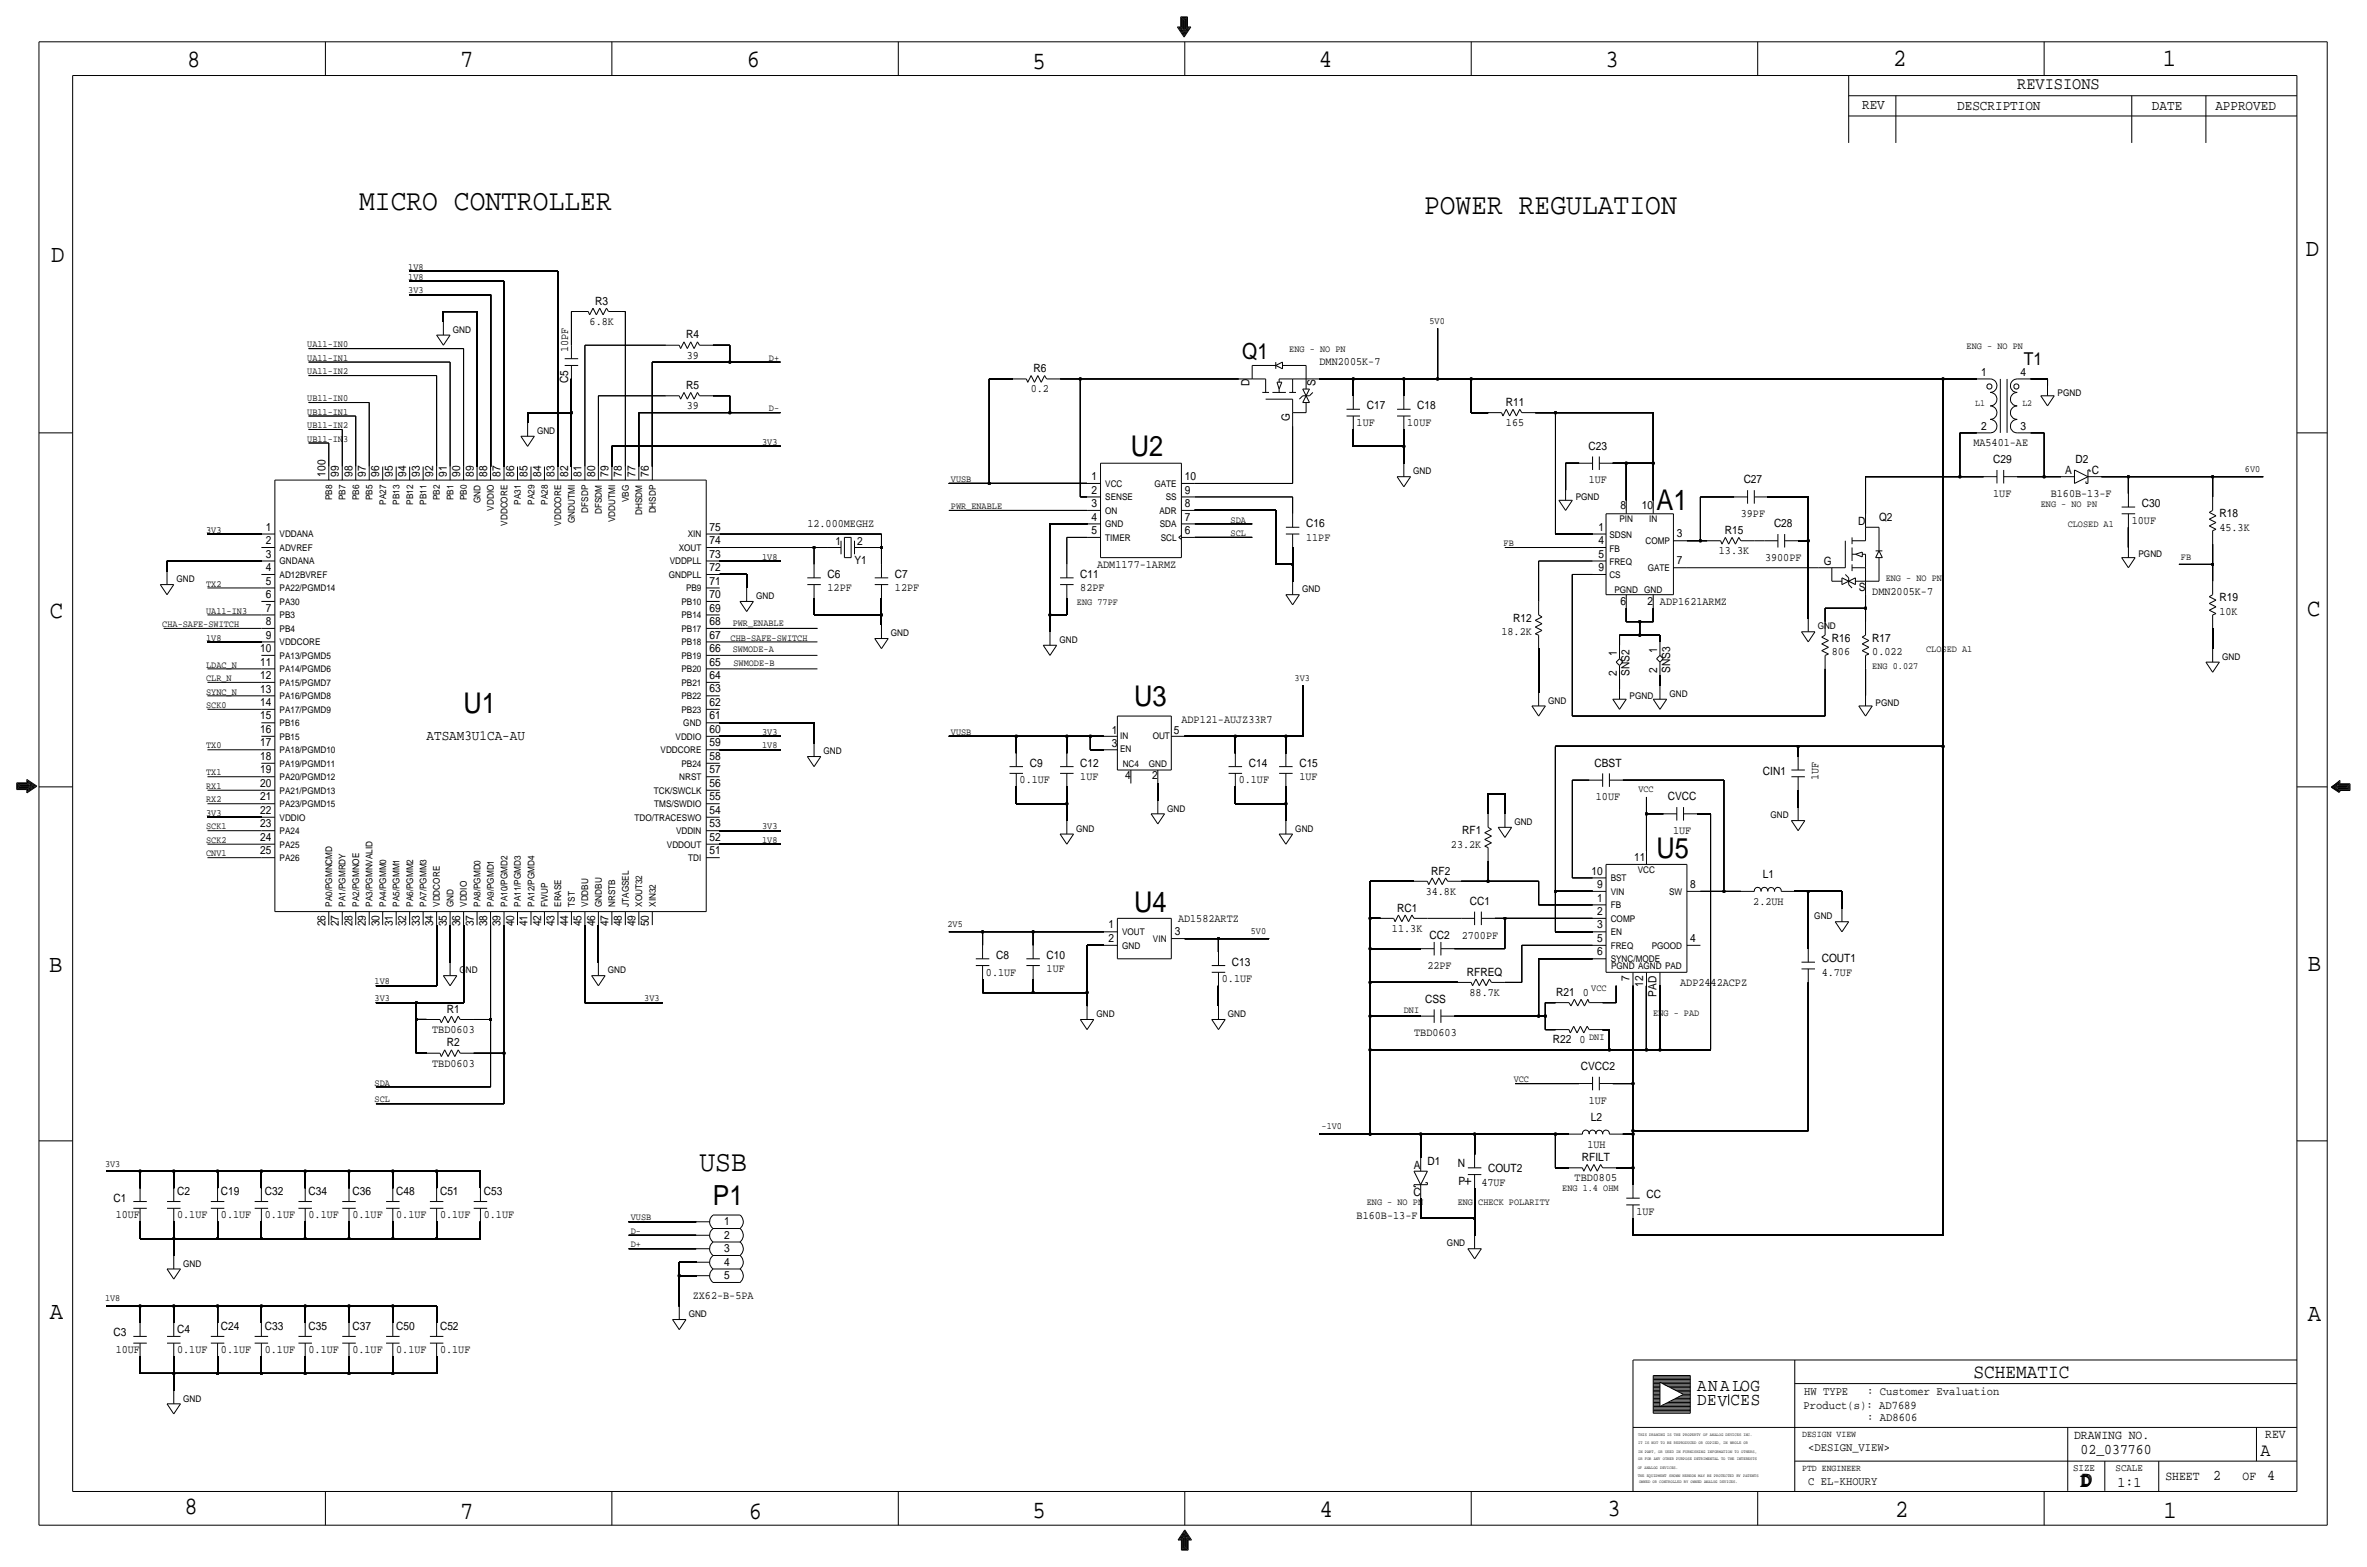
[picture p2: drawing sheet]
<svg xmlns="http://www.w3.org/2000/svg" width="892mm" height="590mm" viewBox="0 0 892 590" stroke-linecap="round" stroke-linejoin="round" font-family="sans-serif">
<defs><g id="words">
<g font-size="11.1">
<text x="135.3" y="79.2">MICRO CONTROLLER</text>
<text x="536.6" y="80.5">POWER REGULATION</text>
<text x="263.6" y="441.2">USB</text>
</g>
<g font-size="10.8">
<text x="426.2" y="172">U2</text>
<text x="624.3" y="192.3">A1</text>
<text x="174.7" y="268.5">U1</text>
<text x="427.4" y="265.9">U3</text>
<text x="624.3" y="323.1">U5</text>
<text x="427.4" y="343.4">U4</text>
</g>
<text font-size="10.5" x="268.7" y="453.9">P1</text>
<g font-size="9.4">
<text x="70.6" y="25.4">8</text>
<text x="173.4" y="25.4">7</text>
<text x="281.4" y="25.1">6</text>
<text x="389.1" y="26.2">5</text>
<text x="497" y="25.4">4</text>
<text x="605" y="25.1">3</text>
<text x="713.4" y="24.9">2</text>
<text x="815" y="24.9">1</text>
<text x="19.3" y="98.8">D</text>
<text x="868.9" y="96.5">D</text>
<text x="18.8" y="232.7">C</text>
<text x="869.4" y="232.2">C</text>
<text x="869.6" y="365.8">B</text>
<text x="18.5" y="366">B</text>
<text x="18.8" y="496.8">A</text>
<text x="869.6" y="497.6">A</text>
<text x="69.6" y="570.5">8</text>
<text x="173.4" y="572.3">7</text>
<text x="282.2" y="572.3">6</text>
<text x="389.1" y="571.8">5</text>
<text x="497.3" y="571.5">4</text>
<text x="605.7" y="571.2">3</text>
<text x="714.2" y="571.5">2</text>
<text x="815.3" y="572">1</text>
</g>
<text font-size="8.3" x="468.1" y="135.1">Q1</text>
<g font-size="7.5">
<text x="743.7" y="518.9">SCHEMATIC</text>
<text x="783.8" y="560.3">DD</text>
<text x="784.3" y="559.8">D</text>
</g>
<text font-size="7" x="851.9" y="548.4">A</text>
<g font-size="6.7">
<text x="762.7" y="137.7">T1</text>
<text x="639.5" y="524.2">ANALOG</text>
<text x="639.5" y="529.3">DEV</text>
<text x="652.1" y="529.3">CES</text>
</g>
<text font-size="6.5" x="760.2" y="33.5">REVISIONS</text>
<g font-size="5.6">
<text x="784" y="547.9">02_037760</text>
<text x="834.1" y="557.5">2</text>
<text x="854.4" y="557.5">4</text>
<text x="798" y="560.1">1:1</text>
</g>
<g font-size="5.3">
<text x="701.8" y="41.1">REV</text>
<text x="737.6" y="41.4">DESCRIPTION</text>
<text x="811" y="41.4">DATE</text>
<text x="834.8" y="41.4">APPROVED</text>
<text x="160.7" y="278.6">ATSAM3U1CA-AU</text>
</g>
<g font-size="4.8">
<text x="781.6" y="542.1">DRAWING NO.</text>
<text x="853.6" y="541.8">REV</text>
<text x="816" y="557.4">SHEET</text>
<text x="845.1" y="557.5">OF</text>
</g>
<g font-size="4.4">
<text x="679.9" y="525.5">HW TYPE</text>
<text x="703.6" y="525.5">: Customer Evaluation</text>
<text x="679.7" y="530.9">Product(s): AD7689</text>
<text x="703.6" y="535.2">: AD8606</text>
<text x="681.4" y="546.6">&lt;DESIGN_VIEW&gt;</text>
<text x="681.4" y="559.3">C EL-KHOURY</text>
</g>
<g font-size="4.3">
<text x="224.3" y="114.8">R3</text>
<text x="222.2" y="122.4">6.8K</text>
<text x="258.6" y="127.5">R4</text>
<text x="214.1" y="132.6" transform="rotate(-90 214.1 132.6)">10PF</text>
<text x="258.8" y="135.1">39</text>
<text x="497.3" y="137.7">DMN2005K-7</text>
<text x="389.4" y="140.2">R6</text>
<text x="746.6" y="141.5">1</text>
<text x="761.4" y="141.5">4</text>
<text x="214.1" y="144.4" transform="rotate(-90 214.1 144.4)">C5</text>
<text x="258.6" y="146.6">R5</text>
<text x="388.4" y="147.8">0.2</text>
<text x="470.9" y="145.5" transform="rotate(-90 470.9 145.5)">D</text>
<text x="495.8" y="145.3" transform="rotate(-90 495.8 145.3)">S</text>
<text x="258.8" y="154.2">39</text>
<text x="515.1" y="154.2">C17</text>
<text x="534.1" y="154.2">C18</text>
<text x="567.4" y="152.9">R11</text>
<text x="486.1" y="158.4" transform="rotate(-90 486.1 158.4)">G</text>
<text x="511.3" y="160.5">1UF</text>
<text x="530.3" y="160.5">10UF</text>
<text x="567.5" y="160.5">165</text>
<text x="746.6" y="161.8">2</text>
<text x="761.4" y="161.8">3</text>
<text x="598.7" y="169.4">C23</text>
<text x="743.7" y="168.1">MA5401-AE</text>
<text x="122.6" y="179.6" transform="rotate(-90 122.6 179.6)">100</text>
<text x="127.7" y="179.6" transform="rotate(-90 127.7 179.6)">99</text>
<text x="132.8" y="179.6" transform="rotate(-90 132.8 179.6)">98</text>
<text x="137.9" y="179.6" transform="rotate(-90 137.9 179.6)">97</text>
<text x="142.9" y="179.6" transform="rotate(-90 142.9 179.6)">96</text>
<text x="148" y="179.6" transform="rotate(-90 148 179.6)">95</text>
<text x="153.1" y="179.6" transform="rotate(-90 153.1 179.6)">94</text>
<text x="158.2" y="179.6" transform="rotate(-90 158.2 179.6)">93</text>
<text x="163.3" y="179.6" transform="rotate(-90 163.3 179.6)">92</text>
<text x="168.3" y="179.6" transform="rotate(-90 168.3 179.6)">91</text>
<text x="173.4" y="179.6" transform="rotate(-90 173.4 179.6)">90</text>
<text x="178.5" y="179.6" transform="rotate(-90 178.5 179.6)">89</text>
<text x="183.6" y="179.6" transform="rotate(-90 183.6 179.6)">88</text>
<text x="188.7" y="179.6" transform="rotate(-90 188.7 179.6)">87</text>
<text x="193.7" y="179.6" transform="rotate(-90 193.7 179.6)">86</text>
<text x="198.8" y="179.6" transform="rotate(-90 198.8 179.6)">85</text>
<text x="203.9" y="179.6" transform="rotate(-90 203.9 179.6)">84</text>
<text x="209" y="179.6" transform="rotate(-90 209 179.6)">83</text>
<text x="214.1" y="179.6" transform="rotate(-90 214.1 179.6)">82</text>
<text x="219.2" y="179.6" transform="rotate(-90 219.2 179.6)">81</text>
<text x="224.2" y="179.6" transform="rotate(-90 224.2 179.6)">80</text>
<text x="229.3" y="179.6" transform="rotate(-90 229.3 179.6)">79</text>
<text x="234.4" y="179.6" transform="rotate(-90 234.4 179.6)">78</text>
<text x="239.5" y="179.6" transform="rotate(-90 239.5 179.6)">77</text>
<text x="244.6" y="179.6" transform="rotate(-90 244.6 179.6)">76</text>
<text x="751.1" y="174.5">C29</text>
<text x="778.2" y="178.6">A</text>
<text x="782.1" y="174.5">D2</text>
<text x="788.4" y="178.6">C</text>
<text x="411.3" y="180.8">1</text>
<text x="411.3" y="185.9">2</text>
<text x="446.5" y="180.8">10</text>
<text x="446.5" y="185.9">9</text>
<text x="598.7" y="182.1">1UF</text>
<text x="657.1" y="182.1">C27</text>
<text x="411.3" y="191">3</text>
<text x="446.5" y="191">8</text>
<text x="610.7" y="191.8">8</text>
<text x="618.8" y="191.8">10</text>
<text x="751.1" y="187.2">1UF</text>
<text x="772.8" y="187.2">B160B-13-F</text>
<text x="807.2" y="191">C30</text>
<text x="411.3" y="196.1">4</text>
<text x="446.5" y="196.1">7</text>
<text x="656" y="194.8">39PF</text>
<text x="700.3" y="197.6">D</text>
<text x="708.1" y="196.1">Q2</text>
<text x="803.4" y="197.4">10UF</text>
<text x="836.4" y="194.8">R18</text>
<text x="100.2" y="199.9">1</text>
<text x="267.4" y="199.9">75</text>
<text x="304.2" y="198.6">12.000MEGHZ</text>
<text x="411.3" y="201.2">5</text>
<text x="446.5" y="201.2">6</text>
<text x="492.2" y="198.6">C16</text>
<text x="492.2" y="203.7">11PF</text>
<text x="602.3" y="199.9">1</text>
<text x="631.9" y="202.4">3</text>
<text x="650" y="201.2">R15</text>
<text x="668.5" y="198.6">C28</text>
<text x="836.4" y="199.9">45.3K</text>
<text x="100.2" y="205">2</text>
<text x="267.4" y="205">74</text>
<text x="314.8" y="205.2">1</text>
<text x="323" y="205.2">2</text>
<text x="602.3" y="205">4</text>
<text x="647.8" y="208.8">13.3K</text>
<text x="100.2" y="210.1">3</text>
<text x="100.2" y="215.1">4</text>
<text x="267.4" y="210.1">73</text>
<text x="267.4" y="215.1">72</text>
<text x="322" y="212.6">Y1</text>
<text x="413.5" y="214.1">ADM1177-1ARMZ</text>
<text x="602.3" y="210.1">5</text>
<text x="602.3" y="215.1">9</text>
<text x="631.9" y="212.6">7</text>
<text x="665.2" y="211.3">3900PF</text>
<text x="687.3" y="212.9">G</text>
<text x="100.2" y="220.2">5</text>
<text x="267.4" y="220.2">71</text>
<text x="311.9" y="217.7">C6</text>
<text x="337.3" y="217.7">C7</text>
<text x="407.1" y="217.7">C11</text>
<text x="100.2" y="225.3">6</text>
<text x="267.4" y="225.3">70</text>
<text x="311.9" y="222.8">12PF</text>
<text x="337.3" y="222.8">12PF</text>
<text x="407.1" y="222.8">82PF</text>
<text x="610.7" y="227.8">6</text>
<text x="620.9" y="227.8">2</text>
<text x="625.5" y="227.8">ADP1621ARMZ</text>
<text x="700.5" y="222.5">S</text>
<text x="705.6" y="224">DMN2005K-7</text>
<text x="836.4" y="226.6">R19</text>
<text x="100.2" y="230.4">7</text>
<text x="267.4" y="230.4">69</text>
<text x="836.4" y="231.6">10K</text>
<text x="100.2" y="235.5">8</text>
<text x="267.4" y="235.5">68</text>
<text x="565.8" y="239.3">18.2K</text>
<text x="570.3" y="234.2">R12</text>
<text x="98.1" y="245.6">10</text>
<text x="100.2" y="240.5">9</text>
<text x="267.4" y="245.6">66</text>
<text x="267.4" y="240.5">67</text>
<text x="624.5" y="245.9" transform="rotate(-90 624.5 245.9)">1</text>
<text x="690.3" y="241.8">R16</text>
<text x="705.6" y="241.8">R17</text>
<text x="98.1" y="250.7">11</text>
<text x="267.4" y="250.7">65</text>
<text x="609.3" y="247.2" transform="rotate(-90 609.3 247.2)">1</text>
<text x="690.3" y="246.9">806</text>
<text x="705.6" y="246.9">0.022</text>
<text x="98.1" y="255.8">12</text>
<text x="267.4" y="255.8">64</text>
<text x="609.3" y="254.8" transform="rotate(-90 609.3 254.8)">2</text>
<text x="614.1" y="254.7" transform="rotate(-90 614.1 254.7)">SNS2</text>
<text x="624.5" y="253.5" transform="rotate(-90 624.5 253.5)">2</text>
<text x="629.4" y="253.4" transform="rotate(-90 629.4 253.4)">SNS3</text>
<text x="98.1" y="260.9">13</text>
<text x="267.4" y="260.9">63</text>
<text x="98.1" y="265.9">14</text>
<text x="267.4" y="265.9">62</text>
<text x="98.1" y="271">15</text>
<text x="267.4" y="271">61</text>
<text x="445.2" y="272.3">ADP121-AUJZ33R7</text>
<text x="98.1" y="281.2">17</text>
<text x="98.1" y="276.1">16</text>
<text x="267.4" y="276.1">60</text>
<text x="267.4" y="281.2">59</text>
<text x="419" y="276.4">1</text>
<text x="419" y="281.4">3</text>
<text x="442.4" y="276.4">5</text>
<text x="98.1" y="286.3">18</text>
<text x="267.4" y="286.3">58</text>
<text x="98.1" y="291.3">19</text>
<text x="267.4" y="291.3">57</text>
<text x="388.1" y="288.8">C9</text>
<text x="407.1" y="293.9">1UF</text>
<text x="407.1" y="288.8">C12</text>
<text x="424" y="293.6">4</text>
<text x="434.2" y="293.6">2</text>
<text x="470.6" y="288.8">C14</text>
<text x="489.7" y="288.8">C15</text>
<text x="489.7" y="293.9">1UF</text>
<text x="600.9" y="288.8">CBST</text>
<text x="664.4" y="291.8">CIN1</text>
<text x="98.1" y="296.4">20</text>
<text x="267.4" y="296.4">56</text>
<text x="384.3" y="295.1">0.1UF</text>
<text x="466.8" y="295.1">0.1UF</text>
<text x="685.2" y="294" transform="rotate(-90 685.2 294)">1UF</text>
<text x="98.1" y="301.5">21</text>
<text x="267.4" y="301.5">55</text>
<text x="601.4" y="301.5">10UF</text>
<text x="628.5" y="301.5">CVCC</text>
<text x="98.1" y="306.6">22</text>
<text x="98.1" y="311.7">23</text>
<text x="267.4" y="311.7">53</text>
<text x="267.4" y="306.6">54</text>
<text x="98.1" y="316.7">24</text>
<text x="267.4" y="316.7">52</text>
<text x="551" y="314.2">RF1</text>
<text x="630.5" y="314.2">1UF</text>
<text x="98.1" y="321.8">25</text>
<text x="267.4" y="321.8">51</text>
<text x="546.8" y="319.3">23.2K</text>
<text x="539.4" y="329.4">RF2</text>
<text x="599.7" y="329.4">10</text>
<text x="615.8" y="324.4">11</text>
<text x="601.8" y="334.5">9</text>
<text x="637" y="334.5">8</text>
<text x="664.3" y="330.7">L1</text>
<text x="537.3" y="337.1">34.8K</text>
<text x="553.9" y="340.9">CC1</text>
<text x="601.8" y="339.6">1</text>
<text x="660.7" y="340.9">2.2UH</text>
<text x="443.9" y="347.2">AD1582ARTZ</text>
<text x="526.5" y="343.4">RC1</text>
<text x="601.8" y="344.7">2</text>
<text x="122.6" y="348.9" transform="rotate(-90 122.6 348.9)">26</text>
<text x="127.7" y="348.9" transform="rotate(-90 127.7 348.9)">27</text>
<text x="132.8" y="348.9" transform="rotate(-90 132.8 348.9)">28</text>
<text x="137.9" y="348.9" transform="rotate(-90 137.9 348.9)">29</text>
<text x="143" y="348.9" transform="rotate(-90 143 348.9)">30</text>
<text x="148" y="348.9" transform="rotate(-90 148 348.9)">31</text>
<text x="153.1" y="348.9" transform="rotate(-90 153.1 348.9)">32</text>
<text x="158.2" y="348.9" transform="rotate(-90 158.2 348.9)">33</text>
<text x="163.3" y="348.9" transform="rotate(-90 163.3 348.9)">34</text>
<text x="168.4" y="348.9" transform="rotate(-90 168.4 348.9)">35</text>
<text x="173.4" y="348.9" transform="rotate(-90 173.4 348.9)">36</text>
<text x="178.5" y="348.9" transform="rotate(-90 178.5 348.9)">37</text>
<text x="183.6" y="348.9" transform="rotate(-90 183.6 348.9)">38</text>
<text x="188.7" y="348.9" transform="rotate(-90 188.7 348.9)">39</text>
<text x="193.8" y="348.9" transform="rotate(-90 193.8 348.9)">40</text>
<text x="198.8" y="348.9" transform="rotate(-90 198.8 348.9)">41</text>
<text x="203.9" y="348.9" transform="rotate(-90 203.9 348.9)">42</text>
<text x="209" y="348.9" transform="rotate(-90 209 348.9)">43</text>
<text x="214.1" y="348.9" transform="rotate(-90 214.1 348.9)">44</text>
<text x="219.2" y="348.9" transform="rotate(-90 219.2 348.9)">45</text>
<text x="224.2" y="348.9" transform="rotate(-90 224.2 348.9)">46</text>
<text x="229.3" y="348.9" transform="rotate(-90 229.3 348.9)">47</text>
<text x="234.4" y="348.9" transform="rotate(-90 234.4 348.9)">48</text>
<text x="239.5" y="348.9" transform="rotate(-90 239.5 348.9)">49</text>
<text x="244.6" y="348.9" transform="rotate(-90 244.6 348.9)">50</text>
<text x="417.7" y="349.8">1</text>
<text x="442.7" y="352.3">3</text>
<text x="524.6" y="351">11.3K</text>
<text x="538.7" y="353.6">CC2</text>
<text x="550.9" y="353.6">2700PF</text>
<text x="601.8" y="349.8">3</text>
<text x="417.7" y="354.8">2</text>
<text x="601.8" y="354.8">5</text>
<text x="601.8" y="359.9">6</text>
<text x="637" y="354.8">4</text>
<text x="375.4" y="361.2">C8</text>
<text x="394.4" y="361.2">C10</text>
<text x="464.3" y="363.7">C13</text>
<text x="537.9" y="365">22PF</text>
<text x="686.5" y="362.5">COUT1</text>
<text x="371.6" y="367.5">0.1UF</text>
<text x="394.4" y="366.3">1UF</text>
<text x="460.5" y="370.1">0.1UF</text>
<text x="552.8" y="367.5">RFREQ</text>
<text x="614.1" y="369.7" transform="rotate(-90 614.1 369.7)">7</text>
<text x="619.2" y="371.8" transform="rotate(-90 619.2 371.8)">12</text>
<text x="633.2" y="371.3">ADP2442ACPZ</text>
<text x="686.5" y="367.5">4.7UF</text>
<text x="537" y="377.7">CSS</text>
<text x="553.8" y="375.2">88.7K</text>
<text x="586.5" y="375.2">R21</text>
<text x="596.5" y="375.2">0</text>
<text x="624.3" y="375.4" transform="rotate(-90 624.3 375.4)">PAD</text>
<text x="168.4" y="381.5">R1</text>
<text x="162.9" y="389.1">TBD0603</text>
<text x="168.4" y="394.2">R2</text>
<text x="532.9" y="390.4">TBD0603</text>
<text x="585.2" y="392.9">R22</text>
<text x="595.2" y="392.9">0</text>
<text x="162.9" y="401.8">TBD0603</text>
<text x="595.7" y="403.1">CVCC2</text>
<text x="598.7" y="415.8">1UF</text>
<text x="599.5" y="422.1">L2</text>
<text x="596.1" y="437.4">RFILT</text>
<text x="598.2" y="432.3">1UH</text>
<text x="532.8" y="440.5">A</text>
<text x="537.9" y="439">D1</text>
<text x="549.4" y="439.8">N</text>
<text x="560.8" y="441.6">COUT2</text>
<text x="549.6" y="446.4">P</text>
<text x="558.2" y="446.6">47UF</text>
<text x="593.4" y="445">TBD0805</text>
<text x="42.8" y="452.6">C1</text>
<text x="66.8" y="450.1">C2</text>
<text x="83.3" y="450.1">C19</text>
<text x="99.8" y="450.1">C32</text>
<text x="116.3" y="450.1">C34</text>
<text x="132.8" y="450.1">C36</text>
<text x="149.3" y="450.1">C48</text>
<text x="165.8" y="450.1">C51</text>
<text x="182.3" y="450.1">C53</text>
<text x="532.6" y="450.7">C</text>
<text x="620.5" y="451.4">CC</text>
<text x="43.6" y="459">10UF</text>
<text x="66.8" y="459">0.1UF</text>
<text x="83.3" y="459">0.1UF</text>
<text x="99.8" y="459">0.1UF</text>
<text x="116.3" y="459">0.1UF</text>
<text x="132.8" y="459">0.1UF</text>
<text x="149.3" y="459">0.1UF</text>
<text x="165.8" y="459">0.1UF</text>
<text x="182.3" y="459">0.1UF</text>
<text x="273" y="461.5">1</text>
<text x="511.3" y="459.3">B160B-13-F</text>
<text x="616.7" y="457.7">1UF</text>
<text x="273" y="466.6">2</text>
<text x="273" y="471.7">3</text>
<text x="273" y="476.8">4</text>
<text x="273" y="481.8">5</text>
<text x="261.1" y="489.5">ZX62-B-5PA</text>
<text x="42.8" y="503.4">C3</text>
<text x="66.8" y="502.2">C4</text>
<text x="83.3" y="500.9">C24</text>
<text x="99.8" y="500.9">C33</text>
<text x="116.3" y="500.9">C35</text>
<text x="132.8" y="500.9">C37</text>
<text x="149.3" y="500.9">C50</text>
<text x="165.8" y="500.9">C52</text>
<text x="43.6" y="509.8">10UF</text>
<text x="66.8" y="509.8">0.1UF</text>
<text x="83.3" y="509.8">0.1UF</text>
<text x="99.8" y="509.8">0.1UF</text>
<text x="116.3" y="509.8">0.1UF</text>
<text x="132.8" y="509.8">0.1UF</text>
<text x="149.3" y="509.8">0.1UF</text>
<text x="165.8" y="509.8">0.1UF</text>
</g>
<g font-size="3.8">
<text x="781.3" y="554">SIZE</text>
<text x="797.3" y="554">SCALE</text>
</g>
<g font-size="3.6">
<text x="153.9" y="101.6">1V8</text>
<text x="153.9" y="105.4">1V8</text>
<text x="153.9" y="110.5">3V3</text>
<text x="538.7" y="121.9">5V0</text>
<text x="115.8" y="130.8">UA11-IN0</text>
<text x="741.1" y="131.3">ENG - NO PN</text>
<text x="115.8" y="135.9">UA11-IN1</text>
<text x="289.8" y="135.9">D+</text>
<text x="485.9" y="132.6">ENG - NO PN</text>
<text x="115.8" y="141">UA11-IN2</text>
<text x="115.8" y="151.1">UB11-IN0</text>
<text x="289.8" y="154.9">D-</text>
<text x="115.8" y="161.3">UB11-IN2</text>
<text x="115.8" y="156.2">UB11-IN1</text>
<text x="115.8" y="166.4">UB11-IN3</text>
<text x="287.2" y="167.6">3V3</text>
<text x="846" y="177.8">6V0</text>
<text x="358.3" y="181.6">VUSB</text>
<text x="358.3" y="191.8">PWR_ENABLE</text>
<text x="769.1" y="191">ENG - NO PN</text>
<text x="463.8" y="196.9">SDA</text>
<text x="77.7" y="200.7">3V3</text>
<text x="463.8" y="201.9">SCL</text>
<text x="779.2" y="198.6">CLOSED A1</text>
<text x="566.6" y="205.7">FB</text>
<text x="287.2" y="210.8">1V8</text>
<text x="821.9" y="210.8">FB</text>
<text x="77.7" y="221">TX2</text>
<text x="710.6" y="218.9">ENG - NO PN</text>
<text x="405.8" y="227.8">ENG 77PF</text>
<text x="77.7" y="231.1">UA11-IN3</text>
<text x="61.2" y="236.2">CHA-SAFE-SWITCH</text>
<text x="276.1" y="235.9">PWR_ENABLE</text>
<text x="77.7" y="241.3">1V8</text>
<text x="275.3" y="241.4">CHB-SAFE-SWITCH</text>
<text x="276.2" y="245.5">SWMODE-A</text>
<text x="725.9" y="245.6">CLOSED A1</text>
<text x="77.7" y="251.5">LDAC_N</text>
<text x="276.4" y="251">SWMODE-B</text>
<text x="705.6" y="252">ENG 0.027</text>
<text x="77.7" y="256.5">CLR_N</text>
<text x="487.9" y="256.5">3V3</text>
<text x="77.7" y="261.6">SYNC_N</text>
<text x="77.7" y="266.7">SCK0</text>
<text x="77.7" y="281.9">TX0</text>
<text x="287.2" y="281.9">1V8</text>
<text x="287.2" y="276.9">3V3</text>
<text x="358.3" y="276.9">VUSB</text>
<text x="77.7" y="292.1">TX1</text>
<text x="77.7" y="297.2">RX1</text>
<text x="617.4" y="298.5">VCC</text>
<text x="77.7" y="302.3">RX2</text>
<text x="77.7" y="307.3">3V3</text>
<text x="77.7" y="317.5">SCK2</text>
<text x="77.7" y="312.4">SCK1</text>
<text x="287.2" y="317.5">1V8</text>
<text x="287.2" y="312.4">3V3</text>
<text x="77.7" y="322.6">CNV1</text>
<text x="357.1" y="349.3">2V5</text>
<text x="471.4" y="351.8">5V0</text>
<text x="141.2" y="370.8">1V8</text>
<text x="141.2" y="377.2">3V3</text>
<text x="242.8" y="377.2">3V3</text>
<text x="599.6" y="373.4">VCC</text>
<text x="529" y="381.5">DNI</text>
<text x="623" y="382.8">ENG - PAD</text>
<text x="598.9" y="391.7">DNI</text>
<text x="570.4" y="407.7">VCC</text>
<text x="141.2" y="408.9">SDA</text>
<text x="141.2" y="415.3">SCL</text>
<text x="498" y="425.4">-1V0</text>
<text x="39.6" y="439.4">3V3</text>
<text x="588.7" y="448.8">ENG 1.4 OHM</text>
<text x="515.1" y="453.9">ENG - NO PN</text>
<text x="549.3" y="453.9">ENG CHECK POLARITY</text>
<text x="237.7" y="459.7">VUSB</text>
<text x="237.7" y="464.8">D-</text>
<text x="237.7" y="469.9">D+</text>
<text x="39.6" y="490.2">1V8</text>
</g>
<g font-size="3.5">
<text x="170.6" y="125.4">GND</text>
<text x="775.4" y="149">PGND</text>
<text x="744.4" y="152.9">L1</text>
<text x="762.1" y="152.9">L2</text>
<text x="202.4" y="163.5">GND</text>
<text x="532.6" y="178.7">GND</text>
<text x="416.5" y="183.4">VCC</text>
<text x="435" y="183.4">GATE</text>
<text x="125.2" y="188.5" transform="rotate(-90 125.2 188.5)">PB8</text>
<text x="130.3" y="188.5" transform="rotate(-90 130.3 188.5)">PB7</text>
<text x="135.3" y="188.5" transform="rotate(-90 135.3 188.5)">PB6</text>
<text x="140.4" y="188.5" transform="rotate(-90 140.4 188.5)">PB5</text>
<text x="145.5" y="190.2" transform="rotate(-90 145.5 190.2)">PA27</text>
<text x="150.6" y="190.2" transform="rotate(-90 150.6 190.2)">PB13</text>
<text x="155.7" y="190.2" transform="rotate(-90 155.7 190.2)">PB12</text>
<text x="160.7" y="190.2" transform="rotate(-90 160.7 190.2)">PB11</text>
<text x="165.8" y="188.5" transform="rotate(-90 165.8 188.5)">PB2</text>
<text x="170.9" y="188.5" transform="rotate(-90 170.9 188.5)">PB1</text>
<text x="176" y="188.5" transform="rotate(-90 176 188.5)">PB0</text>
<text x="181.1" y="189.5" transform="rotate(-90 181.1 189.5)">GND</text>
<text x="196.3" y="190.2" transform="rotate(-90 196.3 190.2)">PA31</text>
<text x="201.4" y="190.2" transform="rotate(-90 201.4 190.2)">PA29</text>
<text x="206.5" y="190.2" transform="rotate(-90 206.5 190.2)">PA28</text>
<text x="236.9" y="189.1" transform="rotate(-90 236.9 189.1)">VBG</text>
<text x="416.5" y="188.5">SENSE</text>
<text x="439.3" y="188.5">SS</text>
<text x="593.8" y="188.4">PGND</text>
<text x="186.1" y="192.4" transform="rotate(-90 186.1 192.4)">VDDIO</text>
<text x="216.6" y="197" transform="rotate(-90 216.6 197)">GNDUTMI</text>
<text x="221.7" y="193.1" transform="rotate(-90 221.7 193.1)">DFSDP</text>
<text x="226.8" y="193.6" transform="rotate(-90 226.8 193.6)">DFSDM</text>
<text x="231.9" y="196.7" transform="rotate(-90 231.9 196.7)">VDDUTMI</text>
<text x="242" y="193.9" transform="rotate(-90 242 193.9)">DHSDM</text>
<text x="247.1" y="193.4" transform="rotate(-90 247.1 193.4)">DHSDP</text>
<text x="416.5" y="193.5">ON</text>
<text x="436.9" y="193.5">ADR</text>
<text x="610.3" y="196.6">PIN</text>
<text x="621.5" y="196.6">IN</text>
<text x="105.4" y="202.4">VDDANA</text>
<text x="191.2" y="198" transform="rotate(-90 191.2 198)">VDDCORE</text>
<text x="211.5" y="198" transform="rotate(-90 211.5 198)">VDDCORE</text>
<text x="259.2" y="202.4">XIN</text>
<text x="416.5" y="203.7">TIMER</text>
<text x="416.5" y="198.6">GND</text>
<text x="437.1" y="198.6">SDA</text>
<text x="437.4" y="203.7">SCL</text>
<text x="606.5" y="202.7">SDSN</text>
<text x="105.4" y="207.5">ADVREF</text>
<text x="255.8" y="207.5">XOUT</text>
<text x="606.5" y="207.8">FB</text>
<text x="620.1" y="205">COMP</text>
<text x="105.4" y="212.6">GNDANA</text>
<text x="252.4" y="212.6">VDDPLL</text>
<text x="606.5" y="212.9">FREQ</text>
<text x="621" y="215.1">GATE</text>
<text x="805.9" y="210">PGND</text>
<text x="66.5" y="219.4">GND</text>
<text x="105.4" y="217.7">AD12BVREF</text>
<text x="252" y="217.7">GNDPLL</text>
<text x="606.5" y="217.7">CS</text>
<text x="105.4" y="227.8">PA30</text>
<text x="105.4" y="222.8">PA22/PGMD14</text>
<text x="256.8" y="227.8">PB10</text>
<text x="258.5" y="222.8">PB9</text>
<text x="284.9" y="225.7">GND</text>
<text x="490.7" y="223.2">GND</text>
<text x="608.4" y="223.3">PGND GND</text>
<text x="105.4" y="232.9">PB3</text>
<text x="256.8" y="232.9">PB14</text>
<text x="105.4" y="238">PB4</text>
<text x="256.8" y="238">PB17</text>
<text x="335.7" y="239.7">GND</text>
<text x="685" y="237.1">GND</text>
<text x="105.4" y="243.1">VDDCORE</text>
<text x="256.8" y="243.1">PB18</text>
<text x="399.2" y="242.2">GND</text>
<text x="105.4" y="248.2">PA13/PGMD5</text>
<text x="256.8" y="248.2">PB19</text>
<text x="837.4" y="248.6">GND</text>
<text x="105.4" y="253.2">PA14/PGMD6</text>
<text x="256.8" y="253.2">PB20</text>
<text x="105.4" y="263.4">PA16/PGMD8</text>
<text x="105.4" y="258.3">PA15/PGMD7</text>
<text x="256.8" y="263.4">PB22</text>
<text x="256.8" y="258.3">PB21</text>
<text x="614.1" y="263.3">PGND</text>
<text x="629.1" y="262.5">GND</text>
<text x="105.4" y="268.5">PA17/PGMD9</text>
<text x="256.8" y="268.5">PB23</text>
<text x="583.4" y="265.1">GND</text>
<text x="706.8" y="265.9">PGND</text>
<text x="105.4" y="273.6">PB16</text>
<text x="257.5" y="273.6">GND</text>
<text x="105.4" y="278.6">PB15</text>
<text x="254.6" y="278.6">VDDIO</text>
<text x="422.1" y="278.4">IN</text>
<text x="434.4" y="278.4">OUT</text>
<text x="105.4" y="283.7">PA18/PGMD10</text>
<text x="248.9" y="283.7">VDDCORE</text>
<text x="310.3" y="284.1">GND</text>
<text x="422.1" y="283.5">EN</text>
<text x="105.4" y="293.9">PA20/PGMD12</text>
<text x="105.4" y="288.8">PA19/PGMD11</text>
<text x="256" y="293.9">NRST</text>
<text x="256.8" y="288.8">PB24</text>
<text x="423.1" y="289.1">NC4</text>
<text x="432.9" y="289.1">GND</text>
<text x="105.4" y="299">PA21/PGMD13</text>
<text x="246.4" y="299">TCK/SWCLK</text>
<text x="105.4" y="304">PA23/PGMD15</text>
<text x="246.5" y="304">TMS/SWDIO</text>
<text x="439.9" y="305.7">GND</text>
<text x="105.4" y="309.1">VDDIO</text>
<text x="239.2" y="309.1">TDO/TRACESWO</text>
<text x="570.7" y="310.8">GND</text>
<text x="667.2" y="308.3">GND</text>
<text x="105.4" y="314.2">PA24</text>
<text x="254.8" y="314.2">VDDIN</text>
<text x="405.6" y="313.3">GND</text>
<text x="488.1" y="313.3">GND</text>
<text x="105.4" y="319.3">PA25</text>
<text x="251.3" y="319.3">VDDOUT</text>
<text x="105.4" y="324.4">PA26</text>
<text x="259.4" y="324.4">TDI</text>
<text x="617.2" y="328.7">VCC</text>
<text x="607" y="332">BST</text>
<text x="125.2" y="341.6" transform="rotate(-90 125.2 341.6)">PA0/PGMNCMD</text>
<text x="130.3" y="341.6" transform="rotate(-90 130.3 341.6)">PA1/PGMRDY</text>
<text x="135.3" y="341.6" transform="rotate(-90 135.3 341.6)">PA2/PGMNOE</text>
<text x="140.4" y="341.6" transform="rotate(-90 140.4 341.6)">PA3/PGMNVALID</text>
<text x="145.5" y="341.6" transform="rotate(-90 145.5 341.6)">PA4/PGMM0</text>
<text x="150.6" y="341.6" transform="rotate(-90 150.6 341.6)">PA5/PGMM1</text>
<text x="155.7" y="341.6" transform="rotate(-90 155.7 341.6)">PA6/PGMM2</text>
<text x="160.7" y="341.6" transform="rotate(-90 160.7 341.6)">PA7/PGMM3</text>
<text x="165.8" y="341.6" transform="rotate(-90 165.8 341.6)">VDDCORE</text>
<text x="170.9" y="341.6" transform="rotate(-90 170.9 341.6)">GND</text>
<text x="176" y="341.6" transform="rotate(-90 176 341.6)">VDDIO</text>
<text x="181.1" y="341.6" transform="rotate(-90 181.1 341.6)">PA8/PGMD0</text>
<text x="186.1" y="341.6" transform="rotate(-90 186.1 341.6)">PA9/PGMD1</text>
<text x="191.2" y="341.6" transform="rotate(-90 191.2 341.6)">PA10/PGMD2</text>
<text x="196.3" y="341.6" transform="rotate(-90 196.3 341.6)">PA11/PGMD3</text>
<text x="201.4" y="341.6" transform="rotate(-90 201.4 341.6)">PA12/PGMD4</text>
<text x="206.5" y="341.6" transform="rotate(-90 206.5 341.6)">FWUP</text>
<text x="211.5" y="341.6" transform="rotate(-90 211.5 341.6)">ERASE</text>
<text x="216.6" y="341.6" transform="rotate(-90 216.6 341.6)">TST</text>
<text x="221.7" y="341.6" transform="rotate(-90 221.7 341.6)">VDDBU</text>
<text x="226.8" y="341.6" transform="rotate(-90 226.8 341.6)">GNDBU</text>
<text x="231.9" y="341.6" transform="rotate(-90 231.9 341.6)">NRSTB</text>
<text x="236.9" y="341.6" transform="rotate(-90 236.9 341.6)">JTAGSEL</text>
<text x="242" y="341.6" transform="rotate(-90 242 341.6)">XOUT32</text>
<text x="247.1" y="341.6" transform="rotate(-90 247.1 341.6)">XIN32</text>
<text x="607" y="337.1">VIN</text>
<text x="629" y="337.1">SW</text>
<text x="607" y="347.2">COMP</text>
<text x="607" y="342.1">FB</text>
<text x="683.7" y="346.4">GND</text>
<text x="422.9" y="352.3">VOUT</text>
<text x="607" y="352.3">EN</text>
<text x="422.9" y="357.4">GND</text>
<text x="434.5" y="354.8">VIN</text>
<text x="607" y="357.4">FREQ</text>
<text x="622.4" y="357.4">PGOOD</text>
<text x="607" y="362.5">SYNC/MODE</text>
<text x="607.1" y="365">PGND AGND PAD</text>
<text x="173.2" y="366.7">GND</text>
<text x="229.1" y="366.7">GND</text>
<text x="413.2" y="383.2">GND</text>
<text x="462.7" y="383.2">GND</text>
<text x="545.3" y="469.5">GND</text>
<text x="69" y="477.2">GND</text>
<text x="259.5" y="496.2">GND</text>
<text x="69" y="528">GND</text>
<text x="679.1" y="541.3">DESIGN VIEW</text>
<text x="679.1" y="554">PTD ENGINEER</text>
</g>
<g font-size="1.6">
<text x="617.3" y="541.1">THIS DRAWING IS THE PROPERTY OF ANALOG DEVICES INC.</text>
<text x="617.3" y="543.9">IT IS NOT TO BE REPRODUCED OR COPIED, IN WHOLE OR</text>
<text x="617.3" y="547.2">IN PART, OR USED IN FURNISHING INFORMATION TO OTHERS,</text>
<text x="617.3" y="550">OR FOR ANY OTHER PURPOSE DETRIMENTAL TO THE INTERESTS</text>
<text x="617.2" y="553.2">OF ANALOG DEVICES.</text>
<text x="617.2" y="556.3">THE EQUIPMENT SHOWN HEREON MAY BE PROTECTED BY PATENTS</text>
<text x="617.7" y="558.8">OWNED OR CONTROLLED BY OWNED ANALOG DEVICES.</text>
</g>
</g></defs>
<!-- layer: Nets -->
<g fill="none" stroke="#000" stroke-width=".38">
<path d="M154.4 111h30.5zM154.4 102.1h55.9zM154.4 105.9h35.5zM167.1 117.3v3.9zM167.1 117.3h12.7zM179.8 117.3v58.5zM184.9 111v64.8zM189.9 105.9v69.9zM210.3 102.1v73.7zM215.3 117.3v12.7zM215.3 117.3h1.3zM234.4 117.3h1.3z"/>
<path d="M235.7 117.3v58.5zM116.3 131.3h58.4zM116.3 136.4h53.3zM169.6 136.4v39.4zM174.7 131.3v44.5zM220.4 130v45.8zM220.4 130h30.5zM245.8 136.4h29.2zM245.8 136.4v39.4zM268.7 130h6.3zM275 130v6.4zM275 136.4h19.1z"/>
<path d="M541.7 123.7v19zM116.3 151.6h22.8zM116.3 156.7h17.8zM116.3 141.5h48.2zM134.1 156.7v19.1zM139.1 151.6v24.2zM164.5 141.5v34.3zM198.8 155.4v3.9zM198.8 155.4h16.5zM215.3 155.4v20.4zM215.3 142.7v12.7zM225.5 149.1v26.7z"/>
<path d="M225.5 149.1h25.4zM240.7 155.4v20.4zM240.7 155.4h34.3zM268.7 149.1h6.3zM275 149.1v6.3zM275 155.4h19.1zM372.8 142.7h8.9zM372.8 142.7v39.4zM399.5 142.7h7.6zM407.1 142.7v44.5zM407.1 142.7h59.7zM497.3 142.7h12.7z"/>
<path d="M510 142.7h19zM510 142.7v6.4zM529 142.7v6.4zM529 142.7h12.7zM541.7 142.7h12.7zM554.4 155.4h6.4zM554.4 142.7v12.7zM554.4 142.7h177.8zM578.6 155.4h7.6zM586.2 155.4v45.8zM586.2 155.4h36.8zM623 155.4v19.1z"/>
<path d="M732.2 142.7h12.7zM732.2 142.7v138.5zM765.3 142.7h6.3zM771.6 142.7v2.6zM116.3 161.8h12.7zM116.3 166.9h7.6zM123.9 166.9v8.9zM129 161.8v14zM230.6 168.1v7.7zM230.6 168.1h63.5zM487.1 160.5v21.6zM510 161.8v6.3z"/>
<path d="M510 168.1h19zM529 168.1v6.4zM529 161.8v6.3zM590 174.5v10.2zM590 174.5h5.1zM607.8 174.5h5.1zM612.9 174.5v14zM612.9 174.5h10.1zM623 174.5v14zM703 179.6v13.9zM703 179.6h35.6zM738.6 179.6h8.9z"/>
<path d="M738.6 163.1v16.5zM738.6 163.1h6.3zM760.2 179.6h10.1zM765.3 163.1h5zM770.3 179.6h6.4zM770.3 163.1v16.5zM791.9 179.6h10.2zM802.1 179.6v6.3zM802.1 179.6h31.7zM833.8 179.6v7.6zM833.8 179.6h19.1zM357.6 192.3h52.1z"/>
<path d="M357.6 182.1h15.2zM372.8 182.1h36.9zM395.7 197.4v34.2zM395.7 197.4h14zM407.1 187.2h2.6zM450.3 192.3h30.5zM450.3 197.4h21.6zM450.3 187.2h36.8zM450.3 182.1h36.8zM480.8 192.3v20.3zM487.1 187.2v6.3zM640.8 187.2v16.5z"/>
<path d="M640.8 187.2h12.7zM666.2 187.2h15.2zM681.4 187.2v16.5zM802.1 198.6v7.6zM62.9 211.3v3.8zM62.9 211.3h35.6zM78.2 201.2h20.3zM271.2 201.2h61zM271.2 216.4h10.2zM271.2 211.3h22.9zM271.2 206.2h35.6zM281.4 216.4v5.1z"/>
<path d="M306.8 206.2v6.4zM306.8 206.2h5.1zM327.1 206.2h5.1zM332.2 206.2v6.4zM332.2 201.2v5zM402 202.4v10.2zM402 202.4h7.7zM450.3 202.4h21.6zM480.8 212.6h6.3zM487.1 212.6v6.3zM487.1 206.2v6.4zM567.1 206.2h33.1z"/>
<path d="M579.8 211.3v15.3zM579.8 211.3h20.4zM586.2 201.2h14zM592.5 216.4h7.7zM592.5 216.4v53.3zM635.7 203.7h5.1zM635.7 213.9h49.5zM640.8 203.7h2.5zM661.1 203.7h3.8zM677.6 203.7h3.8zM681.4 203.7v29.2zM821.1 212.6h12.7z"/>
<path d="M833.8 212.6v6.3zM833.8 205v7.6zM61.7 236.7h36.8zM78.2 221.5h20.3zM78.2 231.6h20.3zM271.2 236.7h36.9zM306.8 225.3v6.3zM306.8 231.6h25.4zM332.2 231.6v3.9zM332.2 225.3v6.3zM395.7 231.6v6.4zM395.7 231.6h6.3z"/>
<path d="M402 225.3v6.3zM610.3 239.3v3.8zM610.3 239.3h7.6zM612.9 229.1v5.1zM612.9 234.2h5zM617.9 239.3h7.7zM617.9 234.2v5.1zM617.9 234.2h5.1zM623 229.1v5.1zM625.6 239.3v2.5zM687.8 229.1v5.1zM687.8 229.1h15.2z"/>
<path d="M703 229.1v5.1zM703 224v5.1zM833.8 236.7v7.6zM78.2 241.8h20.3zM78.2 252h20.3zM78.2 257h20.3zM271.2 246.9h36.9zM271.2 252h36.9zM271.2 241.8h36.9zM490.9 258.3v19.1zM579.8 244.3v16.6zM610.3 255.8v3.8z"/>
<path d="M625.6 254.5v3.8zM687.8 252v17.7zM703 252v10.1zM78.2 267.2h20.3zM78.2 262.1h20.3zM271.2 272.3h35.6zM271.2 277.4h22.9zM306.8 272.3v7.6zM357.6 277.4h25.4zM383 277.4v6.3zM383 277.4h19zM402 277.4v6.3z"/>
<path d="M402 277.4h8.9zM410.9 277.4h5.1zM410.9 277.4v5zM446.5 277.4h19zM465.5 277.4v6.3zM465.5 277.4h19.1zM484.6 277.4v6.3zM484.6 277.4h6.3zM592.5 269.7h95.3zM78.2 282.4h20.3zM78.2 297.7h20.3zM78.2 292.6h20.3z"/>
<path d="M271.2 282.4h22.9zM383 296.4v6.4zM402 296.4v6.4zM410.9 282.4h5.1zM436.3 295.1v6.4zM465.5 296.4v6.4zM484.6 296.4v6.4zM560.8 299v7.6zM560.8 299h6.3zM567.1 299v7.6zM586.2 281.2v54.6zM586.2 281.2h91.4z"/>
<path d="M592.5 293.9v36.8zM592.5 293.9h6.4zM611.6 293.9h38.1zM649.7 293.9v41.9zM677.6 297.7v6.3zM677.6 281.2v3.8zM677.6 281.2h54.6zM732.2 281.2v184.1zM78.2 307.8h20.3zM78.2 318h20.3zM78.2 312.9h20.3zM78.2 302.8h20.3z"/>
<path d="M271.2 312.9h22.9zM271.2 318h22.9zM383 302.8h19zM402 302.8v6.3zM465.5 302.8h19.1zM484.6 302.8v6.3zM620.5 306.6v13.9zM620.5 306.6h6.3zM620.5 300.2v6.4zM639.5 306.6h5.1zM644.6 306.6v88.9zM78.2 323.1h20.3z"/>
<path d="M516.3 332h16.5zM516.3 332v13.9zM550.6 332h10.2zM560.8 324.4v7.6zM560.8 332h19zM579.8 332v8.9zM586.2 335.8h14zM586.2 335.8v15.2zM592.5 330.7h7.7zM640.8 335.8h8.9zM649.7 335.8h6.3zM676.4 335.8h5z"/>
<path d="M681.4 335.8v21.6zM681.4 335.8h12.7zM694.1 335.8v6.3zM164.5 348.5v22.8zM169.6 348.5v14zM174.7 348.5v29.2zM184.9 348.5v35.5zM189.9 348.5v48.2zM220.4 348.5v29.2zM225.5 348.5v14zM357.6 351h12.7zM370.3 351h19z"/>
<path d="M370.3 351v5.1zM389.3 351h26.7zM389.3 351v5.1zM409.7 356.1h6.3zM409.7 356.1v17.8zM446.5 353.6h12.7zM459.2 353.6v5zM459.2 353.6h19zM516.3 345.9h3.8zM516.3 345.9v11.5zM516.3 357.4h19.1zM516.3 357.4v12.7z"/>
<path d="M537.9 345.9h12.7zM548.1 357.4h19zM563.3 345.9h3.8zM567.1 345.9h33.1zM567.1 345.9v11.5zM573.5 356.1h26.7zM573.5 356.1v14zM579.8 340.9h20.4zM586.2 351h14zM141.7 377.7h15.2zM141.7 371.3h22.8zM156.9 377.7h17.8z"/>
<path d="M156.9 377.7v6.3zM220.4 377.7h29.2zM370.3 373.9h19zM370.3 368.8v5.1zM389.3 373.9h20.4zM389.3 368.8v5.1zM409.7 373.9v5.1zM459.2 371.3v7.7zM516.3 370.1h33.1zM516.3 370.1v12.7zM567.1 370.1h6.4zM579.8 361.2v21.6z"/>
<path d="M579.8 361.2h20.4zM582.4 377.7h3.8zM582.4 377.7v5.1zM604 377.7h5zM609 371.3v6.4zM615.4 371.3v36.9zM620.5 371.3v24.2zM625.6 371.3v24.2zM681.4 370.1v55.9zM156.9 396.7h3.8zM156.9 384h3.8zM156.9 384v12.7z"/>
<path d="M178.5 396.7h11.4zM178.5 384h6.4zM184.9 384v25.4zM189.9 396.7v19.1zM516.3 382.8h19.1zM516.3 395.5v31.7zM516.3 382.8v12.7zM516.3 395.5h90.2zM548.1 382.8h31.7zM579.8 382.8h2.6zM582.4 387.9h3.8zM582.4 382.8v5.1z"/>
<path d="M604 387.9h2.5zM606.5 387.9v7.6zM606.5 395.5h14zM620.5 395.5h5.1zM625.6 395.5h19zM141.7 409.4h43.2zM141.7 415.8h48.2zM570.9 408.2h24.2zM607.8 408.2h7.6zM615.4 408.2v17.8zM497.3 427.2h19zM516.3 427.2h19.1z"/>
<path d="M535.4 427.2h20.3zM535.4 427.2v8.9zM555.7 427.2v7.6zM555.7 427.2h30.5zM586.2 427.2v12.7zM586.2 439.9h5.1zM586.2 427.2h5.1zM609 439.9h6.4zM611.6 427.2h3.8zM615.4 426h66zM615.4 439.9v6.4zM615.4 427.2v12.7z"/>
<path d="M615.4 426v1.2zM40.1 441.2h12.7zM52.8 441.2v6.3zM52.8 441.2h12.7zM65.5 441.2v6.3zM65.5 441.2h16.5zM82 441.2v6.3zM82 441.2h16.5zM98.5 441.2v6.3zM98.5 441.2h16.5zM115 441.2h16.5zM115 441.2v6.3z"/>
<path d="M131.5 441.2h16.5zM131.5 441.2v6.3zM148 441.2v6.3zM148 441.2h16.5zM164.5 441.2h16.6zM164.5 441.2v6.3zM181.1 441.2v6.3zM535.4 459h20.3zM535.4 451.4v7.6zM555.7 459v6.3zM555.7 447.5v11.5zM615.4 459v6.3z"/>
<path d="M52.8 460.2v6.4zM52.8 466.6h12.7zM65.5 466.6v6.3zM65.5 460.2v6.4zM65.5 466.6h16.5zM82 460.2v6.4zM82 466.6h16.5zM98.5 460.2v6.4zM98.5 466.6h16.5zM115 460.2v6.4zM115 466.6h16.5zM131.5 460.2v6.4z"/>
<path d="M131.5 466.6h16.5zM148 460.2v6.4zM148 466.6h16.5zM164.5 460.2v6.4zM164.5 466.6h16.6zM181.1 460.2v6.4zM236.9 460.2h25.4zM236.9 470.4h25.4zM236.9 465.3h25.4zM256 475.5v5.1zM256 475.5h6.3zM615.4 465.3h116.8z"/>
<path d="M40.1 492h12.7zM52.8 492v6.3zM52.8 492h12.7zM65.5 492v6.3zM65.5 492h16.5zM82 492v6.3zM82 492h16.5zM98.5 492v6.3zM98.5 492h16.5zM115 492h16.5zM115 492v6.3zM131.5 492h16.5z"/>
<path d="M131.5 492v6.3zM148 492v6.3zM148 492h16.5zM164.5 492v6.3zM256 480.6v11.4zM256 480.6h6.3zM52.8 511v6.4zM52.8 517.4h12.7zM65.5 517.4v6.3zM65.5 511v6.4zM65.5 517.4h16.5zM82 511v6.4z"/>
<path d="M82 517.4h16.5zM98.5 511v6.4zM98.5 517.4h16.5zM115 511v6.4zM115 517.4h16.5zM131.5 511v6.4zM131.5 517.4h16.5zM148 511v6.4zM148 517.4h16.5zM164.5 511v6.4z"/>
</g>
<g fill="#000" stroke="#000" stroke-width=".38">
<circle cx="275" cy="136.4" r=".51"/>
<circle cx="215.3" cy="155.5" r=".51"/>
<circle cx="275" cy="155.5" r=".51"/>
<circle cx="407.1" cy="142.8" r=".51"/>
<circle cx="510" cy="142.8" r=".51"/>
<circle cx="529" cy="142.8" r=".51"/>
<circle cx="541.7" cy="142.8" r=".51"/>
<circle cx="554.4" cy="142.8" r=".51"/>
<circle cx="586.2" cy="155.5" r=".51"/>
<circle cx="732.2" cy="142.8" r=".51"/>
<circle cx="529" cy="168.2" r=".51"/>
<circle cx="612.8" cy="174.5" r=".51"/>
<circle cx="623" cy="174.5" r=".51"/>
<circle cx="738.6" cy="179.6" r=".51"/>
<circle cx="770.3" cy="179.6" r=".51"/>
<circle cx="802.1" cy="179.6" r=".51"/>
<circle cx="833.8" cy="179.6" r=".51"/>
<circle cx="372.8" cy="182.1" r=".51"/>
<circle cx="306.8" cy="206.3" r=".51"/>
<circle cx="332.2" cy="206.3" r=".51"/>
<circle cx="487.1" cy="212.6" r=".51"/>
<circle cx="640.8" cy="203.7" r=".51"/>
<circle cx="681.4" cy="203.7" r=".51"/>
<circle cx="833.8" cy="212.6" r=".51"/>
<circle cx="332.2" cy="231.7" r=".51"/>
<circle cx="395.7" cy="231.7" r=".51"/>
<circle cx="617.9" cy="234.2" r=".51"/>
<circle cx="617.9" cy="239.3" r=".51"/>
<circle cx="703" cy="229.1" r=".51"/>
<circle cx="383" cy="277.4" r=".51"/>
<circle cx="402" cy="277.4" r=".51"/>
<circle cx="410.9" cy="277.4" r=".51"/>
<circle cx="465.5" cy="277.4" r=".51"/>
<circle cx="484.6" cy="277.4" r=".51"/>
<circle cx="677.6" cy="281.2" r=".51"/>
<circle cx="732.2" cy="281.2" r=".51"/>
<circle cx="402" cy="302.8" r=".51"/>
<circle cx="484.6" cy="302.8" r=".51"/>
<circle cx="620.5" cy="306.6" r=".51"/>
<circle cx="560.8" cy="332" r=".51"/>
<circle cx="586.2" cy="335.8" r=".51"/>
<circle cx="649.7" cy="335.8" r=".51"/>
<circle cx="681.4" cy="335.8" r=".51"/>
<circle cx="370.3" cy="351" r=".51"/>
<circle cx="389.3" cy="351" r=".51"/>
<circle cx="459.2" cy="353.6" r=".51"/>
<circle cx="516.3" cy="357.4" r=".51"/>
<circle cx="516.3" cy="346" r=".51"/>
<circle cx="567.1" cy="346" r=".51"/>
<circle cx="156.9" cy="377.7" r=".51"/>
<circle cx="389.3" cy="373.9" r=".51"/>
<circle cx="409.6" cy="373.9" r=".51"/>
<circle cx="516.3" cy="370.1" r=".51"/>
<circle cx="156.9" cy="384.1" r=".51"/>
<circle cx="184.9" cy="384.1" r=".51"/>
<circle cx="189.9" cy="396.8" r=".51"/>
<circle cx="516.3" cy="382.8" r=".51"/>
<circle cx="516.3" cy="395.5" r=".51"/>
<circle cx="579.8" cy="382.8" r=".51"/>
<circle cx="582.4" cy="382.8" r=".51"/>
<circle cx="606.5" cy="395.5" r=".51"/>
<circle cx="620.5" cy="395.5" r=".51"/>
<circle cx="625.5" cy="395.5" r=".51"/>
<circle cx="615.4" cy="408.2" r=".51"/>
<circle cx="516.3" cy="427.2" r=".51"/>
<circle cx="535.4" cy="427.2" r=".51"/>
<circle cx="555.7" cy="427.2" r=".51"/>
<circle cx="586.2" cy="427.2" r=".51"/>
<circle cx="615.4" cy="426" r=".51"/>
<circle cx="615.4" cy="427.2" r=".51"/>
<circle cx="615.4" cy="439.9" r=".51"/>
<circle cx="52.8" cy="441.2" r=".51"/>
<circle cx="65.5" cy="441.2" r=".51"/>
<circle cx="82" cy="441.2" r=".51"/>
<circle cx="98.5" cy="441.2" r=".51"/>
<circle cx="115" cy="441.2" r=".51"/>
<circle cx="131.5" cy="441.2" r=".51"/>
<circle cx="148" cy="441.2" r=".51"/>
<circle cx="164.5" cy="441.2" r=".51"/>
<circle cx="555.7" cy="459" r=".51"/>
<circle cx="65.5" cy="466.6" r=".51"/>
<circle cx="82" cy="466.6" r=".51"/>
<circle cx="98.5" cy="466.6" r=".51"/>
<circle cx="115" cy="466.6" r=".51"/>
<circle cx="131.5" cy="466.6" r=".51"/>
<circle cx="148" cy="466.6" r=".51"/>
<circle cx="164.5" cy="466.6" r=".51"/>
<circle cx="52.8" cy="492" r=".51"/>
<circle cx="65.5" cy="492" r=".51"/>
<circle cx="82" cy="492" r=".51"/>
<circle cx="98.5" cy="492" r=".51"/>
<circle cx="115" cy="492" r=".51"/>
<circle cx="131.5" cy="492" r=".51"/>
<circle cx="148" cy="492" r=".51"/>
<circle cx="256" cy="480.6" r=".51"/>
<circle cx="65.5" cy="517.4" r=".51"/>
<circle cx="82" cy="517.4" r=".51"/>
<circle cx="98.5" cy="517.4" r=".51"/>
<circle cx="115" cy="517.4" r=".51"/>
<circle cx="131.5" cy="517.4" r=".51"/>
<circle cx="148" cy="517.4" r=".51"/>
</g>
<!-- layer: Components -->
<g fill="none" stroke="#000" stroke-width=".38">
<path d="M216.6 117.3h5.1zM221.7 117.3l.5 1.3zM223.5 116.1l1.2 2.5zM223.5 116.1l-1.3 2.5zM226 116.1l1.3 2.5zM226 116.1l-1.3 2.5zM228.5 116.1l-1.2 2.5zM228.5 116.1l.8 1.2zM229.3 117.3h5.1zM164.5 126.2h5.1zM164.5 126.2l2.6 3.8zM167.1 121.2v5z"/>
<path d="M169.6 126.2l-2.5 3.8zM212.8 137.7h5.1zM212.8 135.1h5.1zM215.3 137.7v5zM215.3 130v5.1zM250.9 130h5.1zM256 130l.5 1.3zM257.8 128.8l1.2 2.5zM257.8 128.8l-1.3 2.5zM260.3 128.8l-1.3 2.5zM260.3 128.8l1.3 2.5zM262.8 128.8l-1.2 2.5z"/>
<path d="M262.8 128.8l.8 1.2zM263.6 130h5.1zM471.9 137.7v5zM471.9 137.7h8.9zM480.8 137.7l2.5-1.3zM480.8 136.4v2.5zM480.8 137.7l2.5 1.2zM483.3 136.4v2.5zM483.3 137.7h8.9zM492.2 137.7v5zM198.8 159.3v5zM250.9 149.1h5.1z"/>
<path d="M256 149.1l.5 1.3zM257.8 147.8l1.2 2.6zM257.8 147.8l-1.3 2.6zM260.3 147.8l-1.3 2.6zM260.3 147.8l1.3 2.6zM262.8 147.8l-1.2 2.6zM262.8 147.8l.8 1.3zM263.6 149.1h5.1zM381.7 142.7h5.1zM386.8 142.7l.5 1.3zM388.6 141.5l-1.3 2.5zM388.6 141.5l1.2 2.5z"/>
<path d="M391.1 141.5l1.3 2.5zM391.1 141.5l-1.3 2.5zM393.6 141.5l.8 1.2zM393.6 141.5l-1.2 2.5zM394.4 142.7h5.1zM466.8 142.7h5.1zM471.9 142.7h5.1zM475.7 147.8h2.5zM477 142.7v5.1zM477 150.4h10.1zM479.5 147.8h5.1zM481.2 144l.8 2.6z"/>
<path d="M481.2 144h1.9zM482 142.7v1.3zM482 146.6v1.2zM482 142.7h5.1zM483.1 144l-1.1 2.6zM485.9 147.8h2.5zM487.1 142.7h5.1zM487.1 155.4v5.1zM487.1 150.4v5zM487.1 155.4h5.1zM487.1 142.7v5.1zM490.9 146.6l1.3 2.5z"/>
<path d="M490.9 149.1l-1.2 1.3zM490.9 149.1h2.6zM490.9 151.6h2.6zM490.9 146.6h2.6zM492.2 151.6v3.8zM492.2 149.1l-1.3 2.5zM492.2 142.7v3.9zM492.2 142.7h5.1zM492.2 149.1l1.3 2.5zM493.5 146.6l-1.3 2.5zM493.5 149.1l1.2-1.3zM507.4 154.2h5.1z"/>
<path d="M507.4 156.7h5.1zM510 156.7v5.1zM510 149.1v5.1zM526.5 154.2h5.1zM526.5 156.7h5.1zM529 156.7v5.1zM529 149.1v5.1zM560.8 155.4h5.1zM565.9 155.4l.5 1.3zM567.6 154.2l1.3 2.5zM567.6 154.2l-1.2 2.5zM570.2 154.2l1.2 2.5z"/>
<path d="M570.2 154.2l-1.3 2.5zM572.7 154.2l-1.3 2.5zM572.7 154.2l.8 1.2zM573.5 155.4h5.1zM744.9 142.7h5.1zM750 142.7a2.54 2.54 0 0 1 2.5 2.6 2.54 2.54 0 0 1-2.5 2.5 2.54 2.54 0 0 1 2.5 2.6 2.54 2.54 0 0 1-2.5 2.5 2.54 2.54 0 0 1 2.5 2.5 2.54 2.54 0 0 1-2.5 2.6 2.54 2.54 0 0 1 2.5 2.5 2.54 2.54 0 0 1-2.5 2.6M753.8 142.7v20.4zM756.4 142.7v20.4zM760.2 142.7a2.54 2.54 0 0 0-2.6 2.6 2.54 2.54 0 0 0 2.6 2.5 2.54 2.54 0 0 0-2.6 2.6 2.54 2.54 0 0 0 2.6 2.5 2.54 2.54 0 0 0-2.6 2.5 2.54 2.54 0 0 0 2.6 2.6 2.54 2.54 0 0 0-2.6 2.5 2.54 2.54 0 0 0 2.6 2.6M760.2 142.7h5.1zM769.1 149.1h5zM769.1 149.1l2.5 3.8z"/>
<path d="M771.6 145.3v3.8zM774.1 149.1l-2.5 3.8zM123.9 175.8v5zM129 175.8v5zM134.1 175.8v5zM139.1 175.8v5zM144.2 175.8v5zM149.3 175.8v5zM154.4 175.8v5zM159.5 175.8v5zM164.5 175.8v5zM169.6 175.8v5z"/>
<path d="M174.7 175.8v5zM179.8 175.8v5zM184.9 175.8v5zM189.9 175.8v5zM195 175.8v5zM196.3 164.3h5.1zM196.3 164.3l2.5 3.8zM200.1 175.8v5zM201.4 164.3l-2.6 3.8zM205.2 175.8v5zM210.3 175.8v5zM215.3 175.8v5z"/>
<path d="M220.4 175.8v5zM225.5 175.8v5zM230.6 175.8v5zM235.7 175.8v5zM240.7 175.8v5zM245.8 175.8v5zM414.7 174.5h30.5zM414.7 174.5v35.6zM445.2 174.5v35.6zM526.5 179.6l2.5 3.8zM526.5 179.6h5.1zM529 174.5v5.1z"/>
<path d="M531.6 179.6l-2.6 3.8zM595.1 174.5h5.1zM600.2 172v5zM602.7 172v5zM602.7 174.5h5.1zM744.9 163.1h5.1zM747.5 179.6h5.1zM752.6 177v5.1zM755.1 179.6h5.1zM755.1 177v5.1zM760.2 163.1h5.1zM776.7 179.6h5.1z"/>
<path d="M781.8 177l5 2.6zM781.8 177v5.1zM786.8 179.6h5.1zM786.8 177h.8zM786.8 177v5.1zM787.6 177v.8zM103.6 180.8h162.5zM103.6 180.8v162.6zM266.1 180.8v162.6zM409.7 197.4h5zM409.7 192.3h5zM409.7 187.2h5z"/>
<path d="M409.7 182.1h5zM445.2 182.1h5.1zM445.2 187.2h5.1zM445.2 192.3h5.1zM445.2 197.4h5.1zM484.6 198.6h5.1zM487.1 193.5v5.1zM587.5 188.5l2.5 3.8zM587.5 188.5h5zM590 184.7v3.8zM592.5 188.5l-2.5 3.8zM605.2 193.5v30.5z"/>
<path d="M605.2 193.5h25.4zM612.9 188.5v5zM623 188.5v5zM630.6 193.5v30.5zM653.5 187.2h5.1zM658.6 184.7v5zM661.1 184.7v5zM661.1 187.2h5.1zM703 193.5v5.1zM703 198.6v5.1zM703 198.6h5.1zM708.1 198.6v8.9z"/>
<path d="M781.8 182.1l5-2.5zM786.1 182.1h.7zM786.1 181.4v.7zM799.5 191h5.1zM799.5 193.5h5.1zM802.1 193.5v5.1zM802.1 185.9v5.1zM832.6 193l2.5 1.3zM832.6 195.6l2.5 1.2zM832.6 198.1l2.5 1.3zM832.6 193l1.2-.7zM832.6 195.6l2.5-1.3z"/>
<path d="M832.6 198.1l2.5-1.3zM833.8 199.9v5.1zM833.8 187.2v5.1zM833.8 199.9l1.3-.5zM62.9 215.1v5.1zM98.5 201.2h5.1zM98.5 211.3h5.1zM98.5 206.2h5.1zM98.5 216.4h5.1zM266.1 206.2h5.1zM266.1 201.2h5.1zM266.1 211.3h5.1z"/>
<path d="M266.1 216.4h5.1zM304.2 217.7h5.1zM306.8 212.6v5.1zM311.9 206.2h5zM316.9 203.7v5.1zM318.2 202.4v7.7zM318.2 202.4h2.6zM318.2 210.1h2.6zM320.8 202.4v7.7zM322 203.7v5.1zM322 206.2h5.1zM329.6 217.7h5.1z"/>
<path d="M332.2 212.6v5.1zM399.5 217.7h5.1zM402 212.6v5.1zM409.7 202.4h5zM414.7 210.1h30.5zM444.2 202.4l1 .8zM444.2 202.4l1-.7zM445.2 202.4h5.1zM484.6 201.2h5.1zM487.1 218.9v5.1zM487.1 201.2v5zM600.2 216.4h5z"/>
<path d="M600.2 211.3h5zM600.2 206.2h5zM600.2 201.2h5zM630.6 213.9h5.1zM630.6 203.7h5.1zM643.3 203.7h5.1zM648.4 203.7l.5 1.3zM650.2 202.4l1.3 2.6zM650.2 202.4l-1.3 2.6zM652.7 202.4l1.3 2.6zM652.7 202.4l-1.2 2.6zM655.3 202.4l-1.3 2.6z"/>
<path d="M655.3 202.4l.7 1.3zM656 203.7h5.1zM664.9 203.7h5.1zM670 201.2v5zM672.5 201.2v5zM672.5 203.7h5.1zM685.2 213.9h5.1zM690.3 218.9h3.8zM690.3 213.9h5.1zM690.3 213.9v5zM694.1 217.7v2.5zM694.1 217.7l2.6 1.2z"/>
<path d="M695.4 203.7v10.2zM695.4 216.4l1.3 1.3zM696.7 217.7v2.5zM696.7 218.9l2.5 1.3zM696.7 218.9l2.5-1.2zM697.9 202.4v2.6zM697.9 212.6v2.5zM697.9 206.2v5.1zM697.9 208.8h1.3zM697.9 203.7h5.1zM697.9 213.9h5.1zM699.2 217.7v2.5z"/>
<path d="M699.2 208.8l2.6 1zM699.2 208.8l2.6-.8zM699.2 218.9h3.8zM701.8 208.8h1.2zM701.8 208v1.8zM703 218.9h5.1zM703 218.9v5.1zM703 213.9v5zM703 208.8v5.1zM706.8 207.5h2.6zM706.8 210.1h2.6zM708.1 207.5l-1.3 2.6z"/>
<path d="M708.1 210.1v8.8zM708.1 207.5l1.3 2.6zM799.5 210.1h5.1zM799.5 210.1l2.6 3.8zM802.1 206.2v3.9zM804.6 210.1l-2.5 3.8zM833.8 218.9v5.1zM60.4 220.2h5.1zM60.4 220.2l2.5 3.8zM65.5 220.2l-2.6 3.8zM98.5 236.7h5.1zM98.5 231.6h5.1z"/>
<path d="M98.5 226.6h5.1zM98.5 221.5h5.1zM266.1 221.5h5.1zM266.1 236.7h5.1zM266.1 231.6h5.1zM266.1 226.6h5.1zM278.8 226.6h5.1zM278.8 226.6l2.6 3.8zM281.4 221.5v5.1zM283.9 226.6l-2.5 3.8zM304.2 220.2h5.1zM306.8 220.2v5.1z"/>
<path d="M329.6 220.2h5.1zM332.2 235.5v5zM332.2 220.2v5.1zM395.7 238v5.1zM399.5 220.2h5.1zM402 220.2v5.1zM484.6 224l2.5 3.8zM484.6 224h5.1zM489.7 224l-2.6 3.8zM578.6 233.7l2.5 1.2zM578.6 236.2l2.5 1.3zM578.6 238.8l1.2 .5z"/>
<path d="M578.6 233.7l2.5-1.3zM578.6 236.2l2.5-1.2zM578.6 238.8l2.5-1.3zM579.8 231.6l1.3 .8zM579.8 239.3v5zM579.8 226.6v5zM605.2 224h25.4zM612.9 224v5.1zM623 224v5.1zM678.9 238l2.5 3.8zM678.9 238h5.1zM681.4 232.9v5.1z"/>
<path d="M684 238l-2.6 3.8zM687.8 234.2v5.1zM694.1 220.2l2.6-1.3zM696.7 220.2l1.2 1.3zM703 234.2v5.1zM832.6 224.8l2.5 1.3zM832.6 227.3l2.5 1.3zM832.6 229.9l2.5 1.2zM832.6 224.8l1.2-.8zM832.6 227.3l2.5-1.2zM832.6 229.9l2.5-1.3zM833.8 231.6v5.1z"/>
<path d="M833.8 231.6l1.3-.5zM98.5 241.8h5.1zM98.5 257h5.1zM98.5 252h5.1zM98.5 246.9h5.1zM266.1 257h5.1zM266.1 252h5.1zM266.1 246.9h5.1zM266.1 241.8h5.1zM329.6 240.5h5.1zM329.6 240.5l2.6 3.8zM334.7 240.5l-2.5 3.8z"/>
<path d="M393.1 243.1l2.6 3.8zM393.1 243.1h5.1zM398.2 243.1l-2.5 3.8zM609 249.4l1.3 1.3zM609 249.4l1.3-1.2zM610.3 259.6v3.8zM610.3 250.7v5.1zM610.3 243.1v5.1zM610.3 248.2l1.3 1.2zM611.6 249.4l-1.3 1.3zM624.3 248.2l1.3 1.2zM624.3 248.2l1.3-1.3z"/>
<path d="M625.6 258.3v5.1zM625.6 249.4v5.1zM625.6 241.8v5.1zM625.6 246.9l1.2 1.3zM626.8 248.2l-1.2 1.2zM686.5 240l2.6 1.3zM686.5 242.6l2.6 1.2zM686.5 245.1l2.6 1.3zM686.5 240l1.3-.7zM686.5 242.6l2.6-1.3zM686.5 245.1l2.6-1.3zM687.8 246.9v5.1z"/>
<path d="M687.8 246.9l1.3-.5zM701.8 240l1.2-.7zM701.8 242.6l2.5-1.3zM701.8 245.1l2.5-1.3zM701.8 240l2.5 1.3zM701.8 242.6l2.5 1.2zM701.8 245.1l2.5 1.3zM703 246.9v5.1zM703 246.9l1.3-.5zM831.3 249.4h5.1zM831.3 249.4l2.5 3.8zM833.8 244.3v5.1z"/>
<path d="M836.4 249.4l-2.6 3.8zM98.5 272.3h5.1zM98.5 277.4h5.1zM98.5 267.2h5.1zM98.5 262.1h5.1zM266.1 277.4h5.1zM266.1 267.2h5.1zM266.1 262.1h5.1zM266.1 272.3h5.1zM306.8 279.9v5.1zM416 277.4h5.1zM421.1 269.7h20.3z"/>
<path d="M421.1 269.7v20.4zM441.4 269.7v20.4zM441.4 277.4h5.1zM577.3 265.9l2.5 3.8zM577.3 265.9h5.1zM579.8 260.9v5zM582.4 265.9l-2.6 3.8zM607.8 263.4h5.1zM607.8 263.4l2.5 3.8zM612.9 263.4l-2.6 3.8zM623 263.4l2.6 3.8zM623 263.4h5.1z"/>
<path d="M628.1 263.4l-2.5 3.8zM700.5 265.9l2.5 3.8zM700.5 265.9h5.1zM703 262.1v3.8zM705.6 265.9l-2.6 3.8zM98.5 297.7h5.1zM98.5 292.6h5.1zM98.5 287.5h5.1zM98.5 282.4h5.1zM266.1 282.4h5.1zM266.1 297.7h5.1zM266.1 287.5h5.1z"/>
<path d="M266.1 292.6h5.1zM304.2 285h5.1zM304.2 285l2.6 3.8zM309.3 285l-2.5 3.8zM380.4 288.8h5.1zM380.4 291.3h5.1zM383 291.3v5.1zM383 283.7v5.1zM399.5 288.8h5.1zM399.5 291.3h5.1zM402 291.3v5.1zM402 283.7v5.1z"/>
<path d="M416 282.4h5.1zM421.1 290.1h20.3zM426.2 290.1v5zM436.3 290.1v5zM463 288.8h5.1zM463 291.3h5.1zM465.5 291.3v5.1zM465.5 283.7v5.1zM482 288.8h5.1zM482 291.3h5.1zM484.6 291.3v5.1zM484.6 283.7v5.1z"/>
<path d="M598.9 293.9h5.1zM604 291.3v5.1zM606.5 291.3v5.1zM606.5 293.9h5.1zM675.1 292.6h5.1zM675.1 290.1h5.1zM677.6 292.6v5.1zM677.6 285v5.1zM98.5 307.8h5.1zM98.5 318h5.1zM98.5 312.9h5.1zM98.5 302.8h5.1z"/>
<path d="M266.1 318h5.1zM266.1 312.9h5.1zM266.1 302.8h5.1zM266.1 307.8h5.1zM399.5 314.2l2.5 3.8zM399.5 314.2h5.1zM402 309.1v5.1zM404.6 314.2l-2.6 3.8zM433.8 306.6l2.5 3.8zM433.8 306.6h5.1zM436.3 301.5v5.1zM438.9 306.6l-2.6 3.8z"/>
<path d="M482 314.2l2.6 3.8zM482 314.2h5.1zM484.6 309.1v5.1zM487.1 314.2l-2.5 3.8zM559.5 313.7l2.6 1.3zM559.5 316.2l2.6 1.3zM559.5 318.8l1.3 .5zM559.5 313.7l2.6-1.3zM559.5 316.2l2.6-1.2zM559.5 318.8l2.6-1.3zM560.8 311.7l1.3 .7zM560.8 319.3v5.1z"/>
<path d="M560.8 306.6v5.1zM564.6 311.7l2.5 3.8zM564.6 311.7h5.1zM567.1 306.6v5.1zM569.7 311.7l-2.6 3.8zM626.8 306.6h5.1zM631.9 304v5.1zM634.4 304v5.1zM634.4 306.6h5.1zM675.1 309.1h5.1zM675.1 309.1l2.5 3.8zM677.6 304v5.1z"/>
<path d="M680.2 309.1l-2.6 3.8zM98.5 323.1h5.1zM266.1 323.1h5.1zM532.8 332h5.1zM537.9 332l.5 1.2zM539.7 330.7l1.3 2.5zM539.7 330.7l-1.3 2.5zM542.2 330.7l1.3 2.5zM542.2 330.7l-1.2 2.5zM544.8 330.7l.7 1.3zM544.8 330.7l-1.3 2.5zM545.5 332h5.1z"/>
<path d="M600.2 330.7h5zM600.2 335.8h5zM605.2 325.6h30.5zM605.2 325.6v40.7zM620.5 320.5v5.1zM635.7 325.6v40.7zM635.7 335.8h5.1zM656 335.8h5.1zM661.1 335.8a1.29 1.29 0 0 1 1.3-1.5 1.29 1.29 0 0 1 1.3 1.5 1.29 1.29 0 0 1 1.2-1.5 1.29 1.29 0 0 1 1.3 1.5 1.26 1.26 0 0 1 1.2-1.5 1.26 1.26 0 0 1 1.3 1.5M671.2 335.8a1.27 1.27 0 0 0-1.3-1.5 1.27 1.27 0 0 0-1.2 1.5M671.3 335.8h5.1zM103.6 343.4h162.5z"/>
<path d="M123.9 343.4v5.1zM129 343.4v5.1zM134.1 343.4v5.1zM139.1 343.4v5.1zM144.2 343.4v5.1zM149.3 343.4v5.1zM154.4 343.4v5.1zM159.5 343.4v5.1zM164.5 343.4v5.1zM169.6 343.4v5.1zM174.7 343.4v5.1zM179.8 343.4v5.1z"/>
<path d="M184.9 343.4v5.1zM189.9 343.4v5.1zM195 343.4v5.1zM200.1 343.4v5.1zM205.2 343.4v5.1zM210.3 343.4v5.1zM215.3 343.4v5.1zM220.4 343.4v5.1zM225.5 343.4v5.1zM230.6 343.4v5.1zM235.7 343.4v5.1zM240.7 343.4v5.1z"/>
<path d="M245.8 343.4v5.1zM370.3 356.1v5.1zM389.3 356.1v5.1zM416 356.1h5.1zM416 351h5.1zM421.1 345.9h20.3zM421.1 345.9v15.3zM441.4 345.9v15.3zM441.4 353.6h5.1zM459.2 358.6v5.1zM520.1 345.9h5.1zM525.2 345.9l.5 1.3z"/>
<path d="M527 344.7l1.3 2.5zM527 344.7l-1.3 2.5zM529.5 344.7l1.3 2.5zM529.5 344.7l-1.2 2.5zM532.1 344.7l.7 1.2zM532.1 344.7l-1.3 2.5zM532.8 345.9h5.1zM535.4 357.4h5.1zM540.5 354.8v5.1zM543 354.8v5.1zM543 357.4h5.1zM550.6 345.9h5.1z"/>
<path d="M555.7 343.4v5.1zM558.2 343.4v5.1zM558.2 345.9h5.1zM600.2 356.1h5zM600.2 351h5zM600.2 345.9h5zM600.2 340.9h5zM635.7 356.1h5.1zM681.4 357.4v5.1zM691.6 347.2l2.5 3.8zM691.6 347.2h5.1zM694.1 342.1v5.1z"/>
<path d="M696.7 347.2l-2.6 3.8zM167.1 367.5l2.5 3.8zM167.1 367.5h5.1zM169.6 362.5v5zM172.2 367.5l-2.6 3.8zM223 367.5l2.5 3.8zM223 367.5h5zM225.5 362.5v5zM228 367.5l-2.5 3.8zM367.7 361.2h5.1zM367.7 363.7h5.1zM370.3 363.7v5.1z"/>
<path d="M386.8 361.2h5.1zM386.8 363.7h5.1zM389.3 363.7v5.1zM409.7 379v5zM421.1 361.2h20.3zM456.6 363.7h5.1zM456.6 366.3h5.1zM459.2 379v5zM459.2 366.3v5zM549.4 370.1h5zM554.4 370.1l.5 1.2zM556.2 368.8l1.3 2.5z"/>
<path d="M556.2 368.8l-1.3 2.5zM558.7 368.8l1.3 2.5zM558.7 368.8l-1.2 2.5zM561.3 368.8l.8 1.3zM561.3 368.8l-1.3 2.5zM562.1 370.1h5zM586.2 377.7h5.1zM591.3 377.7l.7 1.3zM593.3 376.4l1.3 2.6zM593.3 376.4l-1.3 2.6zM595.8 376.4l-1.2 2.6zM595.8 376.4l1.3 2.6z"/>
<path d="M598.4 376.4l.5 1.3zM598.4 376.4l-1.3 2.6zM598.9 377.7h5.1zM600.2 361.2h5zM605.2 366.3h30.5zM615.4 366.3v5zM620.5 366.3v5zM625.6 366.3v5zM678.9 362.5h5.1zM678.9 365h5.1zM681.4 365v5.1zM160.7 396.7h5.1z"/>
<path d="M160.7 384h5.1zM165.8 396.7l.5 1.3zM165.8 384l.5 1.3zM167.6 395.5l-1.3 2.5zM167.6 382.8l-1.3 2.5zM167.6 395.5l1.3 2.5zM167.6 382.8l1.3 2.5zM170.1 395.5l1.3 2.5zM170.1 382.8l1.3 2.5zM170.1 395.5l-1.2 2.5zM170.1 382.8l-1.2 2.5zM172.7 395.5l-1.3 2.5z"/>
<path d="M172.7 382.8l-1.3 2.5zM172.7 395.5l.7 1.2zM172.7 382.8l.7 1.2zM173.4 396.7h5.1zM173.4 384h5.1zM407.1 384l2.6 3.9zM407.1 384h5.1zM412.2 384l-2.5 3.9zM456.6 384l2.6 3.9zM456.6 384h5.1zM461.7 384l-2.5 3.9zM535.4 382.8h5.1z"/>
<path d="M540.5 380.2v5.1zM543 380.2v5.1zM543 382.8h5.1zM586.2 387.9h5.1zM591.3 387.9l.5 1.2zM593 386.6l1.3 2.5zM593 386.6l-1.2 2.5zM595.6 386.6l1.2 2.5zM595.6 386.6l-1.3 2.5zM598.1 386.6l-1.3 2.5zM598.1 386.6l.8 1.3zM598.9 387.9h5.1z"/>
<path d="M595.1 408.2h5.1zM600.2 405.6v5.1zM602.7 405.6v5.1zM602.7 408.2h5.1zM535.4 436.1v5.1zM553.2 439.9h5zM555.7 434.8v5.1zM591.3 439.9h5zM591.3 427.2h5zM596.3 439.9l.5 1.3zM596.3 427.2a1.27 1.27 0 0 1 1.3-1.5 1.27 1.27 0 0 1 1.2 1.5M598.1 438.7l-1.3 2.5z"/>
<path d="M598.1 438.7l1.3 2.5zM600.7 438.7l1.2 2.5zM600.7 438.7l-1.3 2.5zM601.4 427.2a1.26 1.26 0 0 0-1.3-1.5 1.26 1.26 0 0 0-1.2 1.5M601.4 427.2a1.26 1.26 0 0 1 1.3-1.4 1.26 1.26 0 0 1 1.2 1.4M603.2 438.7l.8 1.2zM603.2 438.7l-1.3 2.5zM604 439.9h5zM606.5 427.2a1.27 1.27 0 0 0-1.3-1.5 1.27 1.27 0 0 0-1.2 1.6M606.5 427.2h5.1zM50.2 452.6h5.1zM50.2 455.2h5.1z"/>
<path d="M52.8 455.2v5zM52.8 447.5v5.1zM62.9 452.6h5.1zM62.9 455.2h5.1zM65.5 455.2v5zM65.5 447.5v5.1zM79.5 452.6h5zM79.5 455.2h5zM82 455.2v5zM82 447.5v5.1zM96 452.6h5zM96 455.2h5z"/>
<path d="M98.5 455.2v5zM98.5 447.5v5.1zM112.5 452.6h5.1zM112.5 455.2h5.1zM115 455.2v5zM115 447.5v5.1zM129 452.6h5.1zM129 455.2h5.1zM131.5 455.2v5zM131.5 447.5v5.1zM145.5 452.6h5.1zM145.5 455.2h5.1z"/>
<path d="M148 455.2v5zM148 447.5v5.1zM162 452.6h5.1zM162 455.2h5.1zM164.5 455.2v5zM164.5 447.5v5.1zM178.5 452.6h5.1zM178.5 455.2h5.1zM181.1 455.2v5zM181.1 447.5v5.1zM268.7 457.8a3.1 3.1 0 0 0 0 5M268.7 457.7h10.1z"/>
<path d="M278.8 457.7a3.2 3.2 0 0 1 0 5.1M532.8 447h.8zM532.8 446.3v.7zM532.8 441.2l2.6 5.1zM532.8 446.3h5.1zM532.8 441.2h5.1zM535.4 446.3v5.1zM537.2 445.5h.7zM537.9 441.2l-2.5 5.1zM537.9 445.5v.8zM551.9 445h2.5zM553.2 443.7v2.6z"/>
<path d="M553.2 442.5h5zM555.7 442.5v5zM612.9 451.4h5zM612.9 453.9h5zM615.4 453.9v5.1zM615.4 446.3v5.1zM62.9 478h5.1zM62.9 478l2.6 3.8zM65.5 472.9v5.1zM68 478l-2.5 3.8zM262.3 475.5h5.1zM262.3 470.4h5.1z"/>
<path d="M262.3 465.3h5.1zM262.3 460.2h5.1zM268.7 473a3.1 3.1 0 0 0 0 5M268.7 478.1a3.1 3.1 0 0 0 0 5M268.7 467.9a3.1 3.1 0 0 0 0 5M268.7 462.8a3.1 3.1 0 0 0 0 5.1M268.7 467.9h10.1zM268.7 472.9h10.1zM268.7 462.8h10.1zM268.7 478h10.1zM278.8 462.8a3.2 3.2 0 0 1 0 5.1M278.8 467.9a3.2 3.2 0 0 1 0 5.1"/>
<path d="M278.8 472.9a3.2 3.2 0 0 1 0 5.2M278.8 478a3.2 3.2 0 0 1 0 5.2M553.2 470.4l2.5 3.8zM553.2 470.4h5zM555.7 465.3v5.1zM558.2 470.4l-2.5 3.8zM52.8 498.3v5.1zM65.5 498.3v5.1zM82 498.3v5.1zM98.5 498.3v5.1zM115 498.3v5.1zM131.5 498.3v5.1z"/>
<path d="M148 498.3v5.1zM164.5 498.3v5.1zM253.4 497.1h5.1zM253.4 497.1l2.6 3.8zM256 492v5.1zM258.5 497.1l-2.5 3.8zM262.3 480.6h5.1zM268.7 483.1h10.1zM50.2 503.4h5.1zM50.2 506h5.1zM52.8 506v5zM62.9 503.4h5.1z"/>
<path d="M62.9 506h5.1zM65.5 506v5zM79.5 503.4h5zM79.5 506h5zM82 506v5zM96 503.4h5zM96 506h5zM98.5 506v5zM112.5 503.4h5.1zM112.5 506h5.1zM115 506v5zM129 503.4h5.1z"/>
<path d="M129 506h5.1zM131.5 506v5zM145.5 503.4h5.1zM145.5 506h5.1zM148 506v5zM162 503.4h5.1zM162 506h5.1zM164.5 506v5zM62.9 528.8h5.1zM62.9 528.8l2.6 3.8zM65.5 523.7v5.1zM68 528.8l-2.5 3.8z"/>
<circle cx="749.7" cy="145.6" r=".97"/>
<circle cx="759.9" cy="145.6" r=".97"/>
</g>
<!-- layer: Page Border and Title Block -->
<g fill="none" stroke="#000" stroke-width=".38">
<path d="M14.7 15.7v558.8zM14.7 15.7h862.3zM122.6 15.7v12.7zM230.6 15.7v12.7zM338.5 15.7v12.7zM443.7 10.2h1.3zM443.7 10.2l2.5 3.8zM444.2 10.4h1zM444.2 10.4l2 3.1zM444.7 10.7h.8zM444.7 10.7l1.5 2.3zM445 6.3v3.9z"/>
<path d="M445 6.3h2.5zM445.2 6.6v3.8zM445.2 6.6h2zM445.2 10.9h.5zM445.2 10.9l1 1.5zM445.5 6.9v3.8zM445.5 6.9h1.5zM445.7 11.2h.3zM445.7 7.1v3.8zM445.7 7.1h1zM445.7 11.2l.5 .7zM446 7.4v3.8z"/>
<path d="M446 7.4h.5zM446.2 7.6v4.1zM446.5 11.2h.2zM446.5 7.4v3.8zM446.5 15.7v12.7zM446.7 10.9h.5zM446.7 11.2l-.5 .7zM446.7 7.1v3.8zM447 10.7h.8zM447 6.9v3.8zM447.2 10.4h1.1zM447.2 6.6v3.8z"/>
<path d="M447.2 10.9l-1 1.5zM447.5 10.2h1.3zM447.5 6.4v3.8zM447.8 10.7l-1.6 2.3zM448.3 10.4l-2.1 3.1zM448.8 10.2l-2.6 3.8zM554.4 15.7v12.7zM662.4 15.7v12.7zM770.3 15.7v12.7zM877 15.7v558.8zM27.4 28.4v533.4zM27.4 28.4h838.2z"/>
<path d="M696.7 36.1h168.9zM696.7 28.4v25.4zM714.5 36.1v17.7zM803.4 36.1v17.7zM831.3 36.1v17.7zM865.6 28.4v533.4zM696.7 43.7h168.9zM14.7 163.1h12.7zM865.6 163.1h11.4zM6.3 294.9h3.8zM6.3 294.9v2.5zM6.3 297.4h3.8z"/>
<path d="M6.6 295.1v2.1zM6.6 295.1h3.8zM6.6 297.2h3.8zM6.8 296.9h3.8zM6.8 295.4v1.5zM6.8 295.4h3.8zM7.1 296.7h3.8zM7.1 295.7v1zM7.1 295.7h3.8zM7.3 296.4h3.8zM7.3 295.9v.5zM7.3 295.9h3.8z"/>
<path d="M7.6 296.2h4zM10.1 297.4v1.3zM10.1 298.7l3.8-2.5zM10.1 293.6l3.8 2.6zM10.1 293.6v1.3zM10.4 298.2l3-2zM10.4 297.2v1zM10.4 294.1v1zM10.4 294.1l3 2.1zM10.6 297.7l2.3-1.5zM10.6 296.9v.8zM10.6 294.6v.8z"/>
<path d="M10.6 294.6l2.3 1.6zM10.9 295.1v.6zM10.9 295.1l1.5 1.1zM10.9 296.7v.5zM10.9 297.2l1.5-1zM11.1 296.7l.8-.5zM11.1 295.7v.2zM11.1 295.7l.8 .5zM11.1 296.4v.3zM14.7 296.4h12.7zM865.6 296.4h11.4zM878.5 296.5l3-2z"/>
<path d="M878.5 296.5l3 2.1zM878.7 296.5l3.1 1.8zM878.7 296.5l3.1-2.5zM879 296.5l2.3-1.5zM879 296.5l2.3 1.5zM879.5 296.5l1.5 1zM879.5 296.5l1.5-1zM880 296.5l.8 .5zM880 296.5l.8-.5zM880.3 296.5h4zM880.8 296.3h3.8zM880.8 296v.3z"/>
<path d="M880.8 296.8v.2zM880.8 296.8h3.8zM881 296h3.8zM881 295.5v.5zM881 297v.5zM881 297h3.8zM881.3 297.3h3.8zM881.3 295.8h3.8zM881.3 295v.8zM881.3 297.3v.7zM881.5 297.5h3.8zM881.5 295.5h3.8z"/>
<path d="M881.5 294.5v1zM881.5 297.5v1.1zM881.8 297.8h3.8zM881.8 297.8v.5zM881.8 294v1.2zM881.8 295.2h3.8zM884.6 296.3v.5zM884.8 296v1zM885.1 295.8v1.5zM885.3 295.5v2zM885.6 295.2v2.6zM14.7 429.8h12.7z"/>
<path d="M865.6 429.8h11.4zM615.4 512.3v49.5zM615.4 512.3h250.2zM623 518.2h14zM623 518.7h14zM623 519.7h14zM623 519.2h14zM623 518.2v14.2zM637 518.2v14.2zM676.4 512.3v49.5zM615.4 537.7h250.2zM623 528.3h2.6z"/>
<path d="M623 529.3h2.6zM623 529.8h14zM623 520.7h14zM623 532.4h14zM623 531.9h14zM623 531.4h14zM623 530.4h14zM623 530.9h14zM623 526.3h2.6zM623 525.3h2.6zM623 527.3h2.6zM623 525.8h2.6z"/>
<path d="M623 527.8h2.6zM623 528.8h2.6zM623 526.8h2.6zM623 523.2h2.6zM623 524.8h2.6zM623 523.7h2.6zM623 522.7h2.6zM623 524.3h2.6zM623 521.7h2.6zM623 521.2h2.6zM623 522.2h2.6zM623 520.2h14z"/>
<path d="M625.6 529.8l8.8-4.5zM625.6 520.7v9.1zM625.6 520.7l8.8 4.6zM626.6 529.3h10.4zM626.6 521.2h10.4zM627.3 521.7h9.7zM627.6 528.8h9.4zM628.3 522.2h8.7zM628.6 528.3h8.4zM629.6 527.8h7.4zM629.6 522.7h7.4zM630.4 527.3h6.6z"/>
<path d="M630.4 523.2h6.6zM631.4 523.7h5.6zM631.4 526.8h5.6zM632.4 526.3h4.6zM632.4 524.3h4.6zM633.4 525.8h3.6zM633.4 524.8h3.6zM634.4 525.3h2.6zM651.5 525.3v4zM676.4 521.2h189.2zM779.2 537.7v23.9zM850.3 537.7v12.7z"/>
<path d="M676.4 550.4h189.2zM793.2 550.4v11.2zM813.5 550.4v11.4zM14.7 574.5h862.3zM27.4 561.8h838.2zM122.6 561.8v12.7zM230.6 561.8v12.7zM338.5 561.8v12.7zM444.4 579.9h1.1zM445 579.6h.7zM445.5 579.4h.5zM445.5 579.9v3.8z"/>
<path d="M445.7 579.6v3.8zM446 579.4v3.8zM446 579.1h.2zM446.2 579.1v3.8zM446.5 577.3l-1.5 2.3zM446.5 578.4l-.5 .7zM446.5 576.3l2.5 3.8zM446.5 576.8l-2.1 3.1zM446.5 577.9l-1 1.5zM446.5 561.8v12.7zM446.5 576.3l-2.6 3.8zM446.5 576.8l2 3.1z"/>
<path d="M446.5 577.3l1.5 2.3zM446.5 578.6v4.1zM446.5 578.4l.5 .7zM446.5 577.9l1 1.5zM446.7 579.1h.3zM446.7 579.1v3.8zM447 579.4v3.8zM447 579.4h.5zM447.2 579.6h.8zM447.2 579.6v3.8zM447.5 579.9v3.8zM447.5 579.9h1z"/>
<path d="M554.4 561.8v12.7zM662.4 561.8v12.7zM770.3 561.8v12.7zM443.9 580.1h1.3zM445.2 583.9h2.6zM445.2 580.1v3.8zM445.5 583.7h2zM445.7 583.4h1.5zM446 583.2h1zM446.2 582.9h.5zM447.8 580.1v3.8zM447.8 580.1h1.2z"/>
</g>
<use href="#words"/>
</svg>
